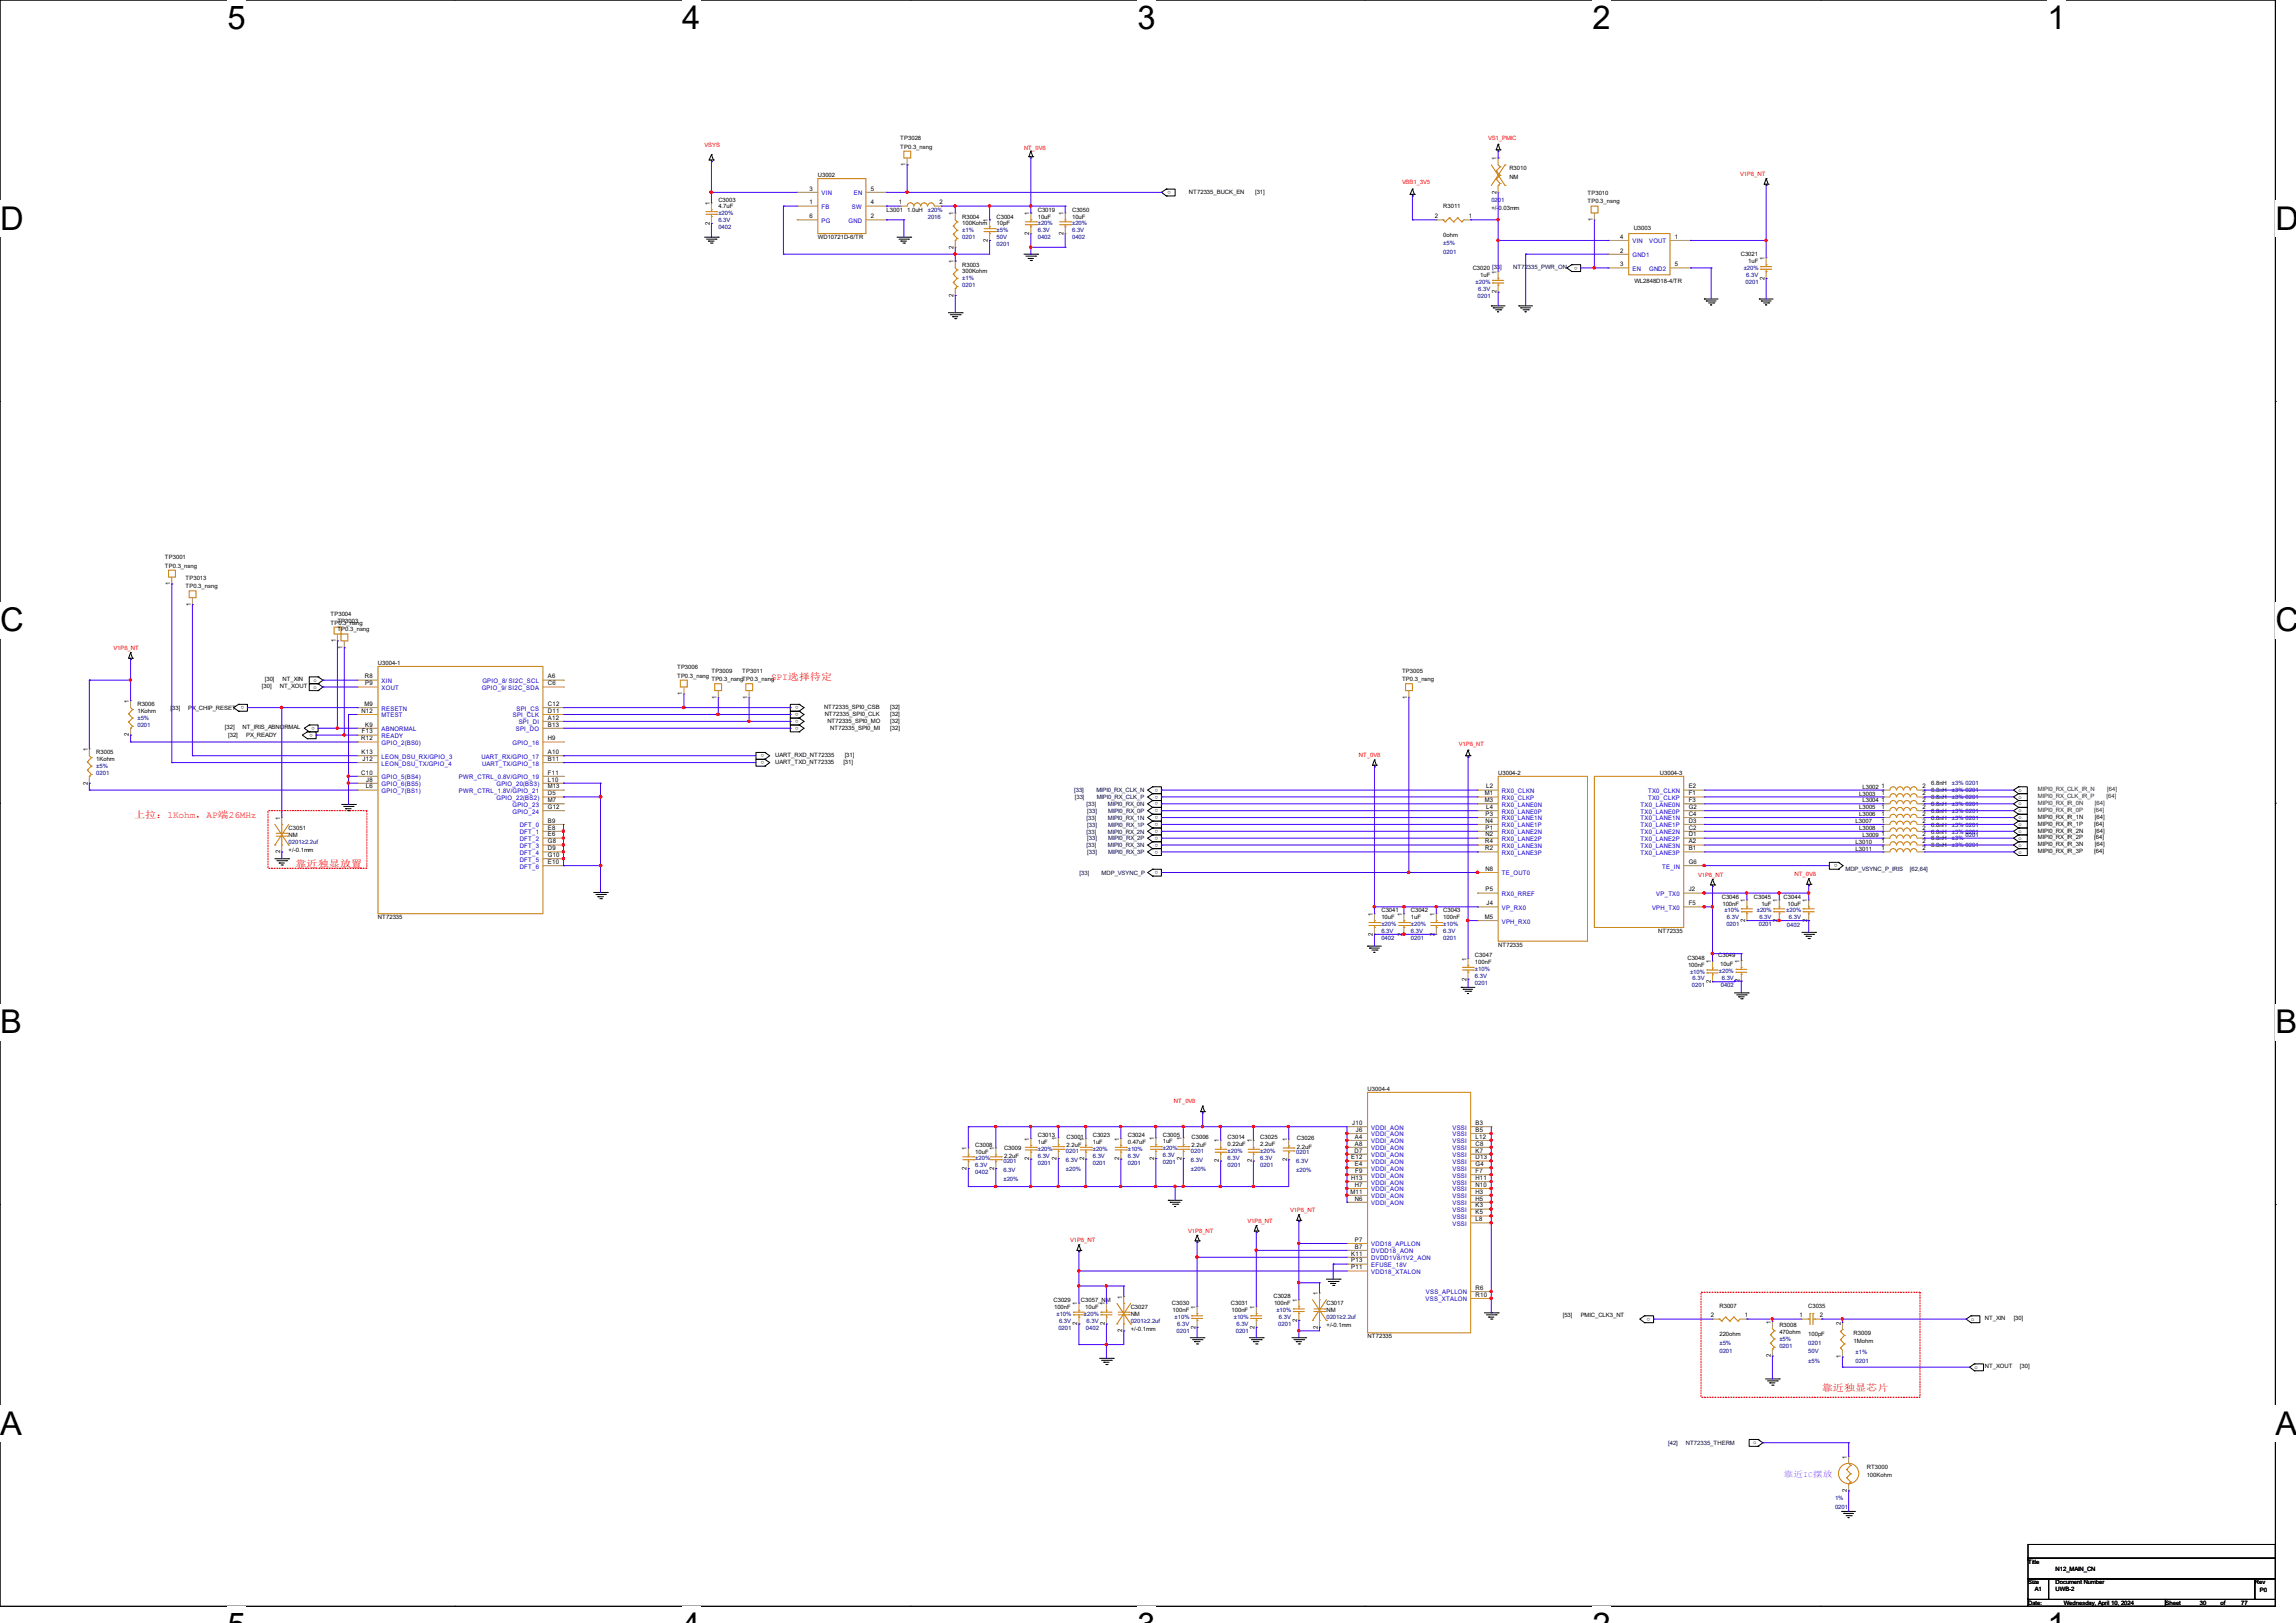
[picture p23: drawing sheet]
<svg xmlns="http://www.w3.org/2000/svg" width="297mm" height="210mm" viewBox="0 0 297 210" stroke-linecap="round" stroke-linejoin="round" font-family="sans-serif">
<defs><g id="words">
<g font-size="4.2">
<text x="29.4" y="3.8">5</text>
<text x="88.3" y="3.8">4</text>
<text x="147.2" y="3.8">3</text>
<text x="206" y="3.8">2</text>
<text x="264.9" y="3.8">1</text>
<text x="0" y="29.8">D</text>
<text x="294.3" y="29.8">D</text>
<text x="0" y="81.7">C</text>
<text x="294.3" y="81.7">C</text>
<text x="0" y="133.7">B</text>
<text x="294.3" y="133.7">B</text>
<text x="0" y="185.6">A</text>
<text x="294.3" y="185.6">A</text>
</g>
<g font-size="1.2" fill="#f00">
<text x="99.7" y="88">SPI选择待定</text>
<text x="17.4" y="105.8">上拉：1Kohm，AP端26MHz</text>
<text x="38.2" y="112.1">靠近独显放置</text>
<text x="235.7" y="180">靠近独显芯片</text>
</g>
<text font-size="1.1" fill="#f0f" x="230.7" y="191.2">靠近IC摆放</text>
<g font-size=".8" fill="#f00">
<text x="91.1" y="19">VSYS</text>
<text x="132.5" y="19.4">NT_0V8</text>
<text x="181.4" y="23.8">VBB1_3V5</text>
<text x="192.5" y="18.1">VS1_PMIC</text>
<text x="225.1" y="22.8">V1P8_NT</text>
<text x="14.7" y="84.1">V1P8_NT</text>
<text x="175.8" y="98">NT_0V8</text>
<text x="188.7" y="96.6">V1P8_NT</text>
<text x="219.7" y="113.5">V1P8_NT</text>
<text x="232.1" y="113.4">NT_0V8</text>
<text x="151.9" y="142.8">NT_0V8</text>
<text x="138.4" y="160.7">V1P8_NT</text>
<text x="153.7" y="159.5">V1P8_NT</text>
<text x="161.4" y="158.2">V1P8_NT</text>
<text x="166.9" y="156.8">V1P8_NT</text>
</g>
<g font-size=".8">
<text x="105.8" y="22.9">U3002</text>
<text x="116.5" y="18.2">TP3028</text>
<text x="116.5" y="19.2">TP0.3_nsng</text>
<text x="117.1" y="21.5" transform="rotate(-90 117.1 21.5)">1</text>
<text x="193.6" y="20.7" transform="rotate(-90 193.6 20.7)">1</text>
<text x="195.3" y="22.1">R3010</text>
<text x="195.3" y="23.1">NM</text>
<text x="91.8" y="29.1" transform="rotate(-90 91.8 29.1)">2</text>
<text x="91.8" y="26.5" transform="rotate(-90 91.8 26.5)">1</text>
<text x="92.9" y="26.1">C3003</text>
<text x="92.9" y="27">4.7uF</text>
<text x="104.7" y="26.5">1</text>
<text x="104.7" y="24.7">3</text>
<text x="104.7" y="28.2">6</text>
<text x="112.7" y="26.5">4</text>
<text x="112.7" y="24.7">5</text>
<text x="112.7" y="28.2">2</text>
<text x="114.7" y="27.4">L3001</text>
<text x="116.3" y="26.5">1</text>
<text x="117.4" y="27.4">1.0uH</text>
<text x="121.5" y="26.5">2</text>
<text x="123.4" y="27.8" transform="rotate(-90 123.4 27.8)">1</text>
<text x="124.5" y="28.3">R3004</text>
<text x="124.5" y="29.2">100Kohm</text>
<text x="127.8" y="28.7" transform="rotate(-90 127.8 28.7)">1</text>
<text x="128.9" y="28.3">C3004</text>
<text x="128.9" y="29.2">10pF</text>
<text x="133.1" y="27.8" transform="rotate(-90 133.1 27.8)">1</text>
<text x="134.2" y="27.4">C3019</text>
<text x="134.2" y="28.3">10uF</text>
<text x="137.6" y="27.8" transform="rotate(-90 137.6 27.8)">1</text>
<text x="138.7" y="27.4">C3050</text>
<text x="138.7" y="28.3">10uF</text>
<text x="151.5" y="24.7" transform="rotate(-180 151.5 24.7)">o</text>
<text x="153.8" y="25.1">NT72335_BUCK_EN</text>
<text x="162.4" y="25.1">[31]</text>
<text x="185.6" y="28.2">2</text>
<text x="186.7" y="27">R3011</text>
<text x="190" y="28.2">1</text>
<text x="192.9" y="27.2">+/-0.03mm</text>
<text x="193.6" y="25.1" transform="rotate(-90 193.6 25.1)">2</text>
<text x="205.4" y="25.3">TP3010</text>
<text x="205.4" y="26.3">TP0.3_nsng</text>
<text x="206" y="28.6" transform="rotate(-90 206 28.6)">1</text>
<text x="211.3" y="29.7">U3003</text>
<text x="105.8" y="30.9">WD10721D-6/TR</text>
<text x="123.4" y="34" transform="rotate(-90 123.4 34)">1</text>
<text x="123.4" y="32.2" transform="rotate(-90 123.4 32.2)">2</text>
<text x="124.5" y="34.5">R3003</text>
<text x="124.5" y="35.4">300Kohm</text>
<text x="127.8" y="31.3" transform="rotate(-90 127.8 31.3)">2</text>
<text x="133.1" y="30.4" transform="rotate(-90 133.1 30.4)">2</text>
<text x="137.6" y="30.4" transform="rotate(-90 137.6 30.4)">2</text>
<text x="186.7" y="30.6">0ohm</text>
<text x="190.5" y="35">C3020 [33]</text>
<text x="191.5" y="35.9">1uF</text>
<text x="193.6" y="35.4" transform="rotate(-90 193.6 35.4)">1</text>
<text x="204.1" y="34.5" transform="rotate(-180 204.1 34.5)">o</text>
<text x="209.6" y="32.7">2</text>
<text x="209.6" y="34.5">3</text>
<text x="209.6" y="30.9">4</text>
<text x="216.7" y="34.5">5</text>
<text x="216.7" y="30.9">1</text>
<text x="225.2" y="33.2">C3021</text>
<text x="226.2" y="34.1">1uF</text>
<text x="228.3" y="33.6" transform="rotate(-90 228.3 33.6)">1</text>
<text x="123.4" y="38.4" transform="rotate(-90 123.4 38.4)">2</text>
<text x="193.6" y="38" transform="rotate(-90 193.6 38)">2</text>
<text x="211.4" y="36.6">WL2848D18-4/TR</text>
<text x="228.3" y="36.2" transform="rotate(-90 228.3 36.2)">2</text>
<text x="21.3" y="72.4">TP3001</text>
<text x="21.3" y="73.4">TP0.3_nsng</text>
<text x="22" y="75.7" transform="rotate(-90 22 75.7)">1</text>
<text x="24" y="75.1">TP3013</text>
<text x="24" y="76.1">TP0.3_nsng</text>
<text x="24.7" y="78.4" transform="rotate(-90 24.7 78.4)">1</text>
<text x="42.8" y="79.8">TP3004</text>
<text x="42.8" y="80.8">TP0.3_nsng</text>
<text x="43.4" y="83.1" transform="rotate(-90 43.4 83.1)">1</text>
<text x="43.6" y="80.6">TP3003</text>
<text x="43.6" y="81.7">TP0.3_nsng</text>
<text x="44.3" y="84" transform="rotate(-90 44.3 84)">1</text>
<text x="33.9" y="89">[30]</text>
<text x="34.2" y="88.1">[30]</text>
<text x="36.2" y="89">NT_XOUT</text>
<text x="36.5" y="88.1">NT_XIN</text>
<text x="40.6" y="88.2">o</text>
<text x="40.6" y="89.1">o</text>
<text x="47.2" y="87.8">R8</text>
<text x="47.2" y="88.7">P9</text>
<text x="48.9" y="86.1">U3004-1</text>
<text x="70.9" y="87.8">A6</text>
<text x="70.9" y="88.7">C6</text>
<text x="87.6" y="86.6">TP3006</text>
<text x="87.6" y="87.7">TP0.3_nsng</text>
<text x="88.3" y="90" transform="rotate(-90 88.3 90)">1</text>
<text x="92" y="87">TP3009</text>
<text x="92" y="88.1">TP0.3_nsngTP0.3_nsng</text>
<text x="96" y="87">TP3011</text>
<text x="181.4" y="87">TP3005</text>
<text x="181.4" y="88.1">TP0.3_nsng</text>
<text x="16.7" y="95.3" transform="rotate(-90 16.7 95.3)">2</text>
<text x="16.7" y="90.9" transform="rotate(-90 16.7 90.9)">1</text>
<text x="17.8" y="91.4">R3006</text>
<text x="17.8" y="92.3">1Kohm</text>
<text x="22.1" y="91.9">[33]</text>
<text x="24.3" y="91.9">PX_CHIP_RESET</text>
<text x="29.1" y="94.3">[32]</text>
<text x="29.5" y="95.4">[32]</text>
<text x="31.4" y="94.3">NT_IRIS_ABNORMAL</text>
<text x="31.6" y="91.4" transform="rotate(-180 31.6 91.4)">o</text>
<text x="31.8" y="95.4">PX_READY</text>
<text x="40.5" y="95" transform="rotate(-180 40.5 95)">o</text>
<text x="40.7" y="94.1" transform="rotate(-180 40.7 94.1)">o</text>
<text x="46.7" y="95.8">R12</text>
<text x="46.8" y="92.2">N12</text>
<text x="46.8" y="94.9">F13</text>
<text x="47.2" y="91.4">M9</text>
<text x="47.2" y="94">K9</text>
<text x="70.9" y="95.8">H9</text>
<text x="70.9" y="92.2">D11</text>
<text x="70.9" y="91.4">C12</text>
<text x="70.9" y="93.1">A12</text>
<text x="70.9" y="94">B13</text>
<text x="92.7" y="90.4" transform="rotate(-90 92.7 90.4)">1</text>
<text x="96.7" y="90.4" transform="rotate(-90 96.7 90.4)">1</text>
<text x="103.3" y="91.4" transform="rotate(-180 103.3 91.4)">o</text>
<text x="103.3" y="92.3" transform="rotate(-180 103.3 92.3)">o</text>
<text x="103.3" y="93.2" transform="rotate(-180 103.3 93.2)">o</text>
<text x="103.3" y="94.1" transform="rotate(-180 103.3 94.1)">o</text>
<text x="106.6" y="91.7">NT72335_SPI0_CSB</text>
<text x="106.7" y="92.6">NT72335_SPI0_CLK</text>
<text x="107" y="93.5">NT72335_SPI0_MO</text>
<text x="107.4" y="94.4">NT72335_SPI0_MI</text>
<text x="115.1" y="93.5">[32]</text>
<text x="115.2" y="94.4">[32]</text>
<text x="115.2" y="91.7">[32]</text>
<text x="115.2" y="92.6">[32]</text>
<text x="182" y="90.4" transform="rotate(-90 182 90.4)">1</text>
<text x="11.3" y="101.5" transform="rotate(-90 11.3 101.5)">2</text>
<text x="11.3" y="97.2" transform="rotate(-90 11.3 97.2)">1</text>
<text x="12.4" y="97.6">R3005</text>
<text x="12.4" y="98.5">1Kohm</text>
<text x="46.7" y="100.2">C10</text>
<text x="46.8" y="97.6">K13</text>
<text x="46.9" y="98.5">J12</text>
<text x="47.4" y="101.1">J8</text>
<text x="70.9" y="101.1">L10</text>
<text x="70.9" y="100.2">F11</text>
<text x="70.9" y="97.6">A10</text>
<text x="70.9" y="98.5">B11</text>
<text x="98.9" y="97.6" transform="rotate(-180 98.9 97.6)">o</text>
<text x="98.9" y="98.5" transform="rotate(-180 98.9 98.5)">o</text>
<text x="100.3" y="98">UART_RXD_NT72335</text>
<text x="100.3" y="98.8">UART_TXD_NT72335</text>
<text x="109.1" y="98.8">[31]</text>
<text x="109.3" y="98">[31]</text>
<text x="193.8" y="100.3">U3004-2</text>
<text x="214.7" y="100.3">U3004-3</text>
<text x="249.8" y="101.6">6.8nH</text>
<text x="36.2" y="106.1" transform="rotate(-90 36.2 106.1)">1</text>
<text x="37.3" y="107.4">C3051</text>
<text x="47.3" y="102">L6</text>
<text x="70.9" y="106.5">B9</text>
<text x="70.9" y="107.4">E8</text>
<text x="70.9" y="102.9">D5</text>
<text x="70.9" y="103.8">M7</text>
<text x="70.9" y="104.7">G12</text>
<text x="70.9" y="102">M13</text>
<text x="149.8" y="102.1" transform="rotate(-180 149.8 102.1)">o</text>
<text x="149.8" y="103" transform="rotate(-180 149.8 103)">o</text>
<text x="149.8" y="103.8" transform="rotate(-180 149.8 103.8)">o</text>
<text x="149.8" y="104.7" transform="rotate(-180 149.8 104.7)">o</text>
<text x="149.8" y="105.6" transform="rotate(-180 149.8 105.6)">o</text>
<text x="149.8" y="106.5" transform="rotate(-180 149.8 106.5)">o</text>
<text x="149.8" y="107.4" transform="rotate(-180 149.8 107.4)">o</text>
<text x="192.1" y="102.9">M1</text>
<text x="192.1" y="103.8">M3</text>
<text x="192.2" y="105.6">P3</text>
<text x="192.2" y="106.5">N4</text>
<text x="192.2" y="107.4">P1</text>
<text x="192.2" y="102">L2</text>
<text x="192.2" y="104.7">L4</text>
<text x="218.5" y="102">E2</text>
<text x="218.5" y="102.9">F1</text>
<text x="218.5" y="103.8">F3</text>
<text x="218.5" y="104.7">G2</text>
<text x="218.5" y="105.6">C4</text>
<text x="218.5" y="106.5">D3</text>
<text x="218.5" y="107.4">C2</text>
<text x="240" y="106.5">L3007</text>
<text x="240.5" y="104.7">L3005</text>
<text x="240.5" y="105.6">L3006</text>
<text x="240.5" y="103">L3003</text>
<text x="240.5" y="107.4">L3008</text>
<text x="240.9" y="102.1">L3002</text>
<text x="240.9" y="103.8">L3004</text>
<text x="243.4" y="104.7">1</text>
<text x="243.4" y="105.6">1</text>
<text x="243.4" y="102">1</text>
<text x="243.4" y="102.9">1</text>
<text x="243.4" y="106.5">1</text>
<text x="243.4" y="103.8">1</text>
<text x="243.4" y="107.4">1</text>
<text x="248.7" y="104.7">2</text>
<text x="248.7" y="105.6">2</text>
<text x="248.7" y="102">2</text>
<text x="248.7" y="102.9">2</text>
<text x="248.7" y="106.5">2</text>
<text x="248.7" y="103.8">2</text>
<text x="248.7" y="107.4">2</text>
<text x="249.8" y="104.3">6.8nH</text>
<text x="249.8" y="107.9">6.8nH</text>
<text x="249.8" y="105.2">6.8nH</text>
<text x="249.8" y="102.5">6.8nH</text>
<text x="249.8" y="106.1">6.8nH</text>
<text x="249.8" y="103.4">6.8nH</text>
<text x="249.8" y="107">6.8nH</text>
<text x="261.1" y="102.4">o</text>
<text x="261.1" y="103.3">o</text>
<text x="261.1" y="104.2">o</text>
<text x="261.1" y="105.1">o</text>
<text x="261.1" y="106">o</text>
<text x="261.1" y="106.9">o</text>
<text x="261.1" y="107.8">o</text>
<text x="263.6" y="106">MIPI0_RX_IR_1N</text>
<text x="263.6" y="106.8">MIPI0_RX_IR_1P</text>
<text x="263.6" y="107.7">MIPI0_RX_IR_2N</text>
<text x="270.9" y="106.8">[64]</text>
<text x="271" y="106">[64]</text>
<text x="271" y="107.7">[64]</text>
<text x="36.2" y="110.4" transform="rotate(-90 36.2 110.4)">2</text>
<text x="37.3" y="108.3">NM</text>
<text x="37.3" y="110.2">+/-0.1mm</text>
<text x="70.9" y="108.2">E6</text>
<text x="70.9" y="109.1">G8</text>
<text x="70.9" y="110">D9</text>
<text x="70.9" y="110.9">G10</text>
<text x="70.9" y="111.8">E10</text>
<text x="149.8" y="108.3" transform="rotate(-180 149.8 108.3)">o</text>
<text x="149.8" y="109.2" transform="rotate(-180 149.8 109.2)">o</text>
<text x="149.8" y="110.1" transform="rotate(-180 149.8 110.1)">o</text>
<text x="149.8" y="112.7" transform="rotate(-180 149.8 112.7)">o</text>
<text x="192.1" y="109.1">R4</text>
<text x="192.1" y="110">R2</text>
<text x="192.2" y="108.2">N2</text>
<text x="192.2" y="112.7">N8</text>
<text x="218.5" y="111.8">G6</text>
<text x="218.5" y="108.2">D1</text>
<text x="218.5" y="109.1">A2</text>
<text x="218.5" y="110">B1</text>
<text x="237.7" y="111.8" transform="rotate(-180 237.7 111.8)">o</text>
<text x="240" y="109.2">L3010</text>
<text x="240" y="110.1">L3011</text>
<text x="240.9" y="108.3">L3009</text>
<text x="243.4" y="108.2">1</text>
<text x="243.4" y="109.1">1</text>
<text x="243.4" y="110">1</text>
<text x="248.7" y="108.2">2</text>
<text x="248.7" y="109.1">2</text>
<text x="248.7" y="110">2</text>
<text x="249.8" y="108.8">6.8nH</text>
<text x="249.8" y="109.6">6.8nH</text>
<text x="261.1" y="108.7">o</text>
<text x="261.1" y="109.6">o</text>
<text x="261.1" y="110.4">o</text>
<text x="263.6" y="108.6">MIPI0_RX_IR_2P</text>
<text x="263.6" y="109.5">MIPI0_RX_IR_3N</text>
<text x="263.6" y="110.4">MIPI0_RX_IR_3P</text>
<text x="270.9" y="108.6">[64]</text>
<text x="270.9" y="110.4">[64]</text>
<text x="271" y="109.5">[64]</text>
<text x="48.9" y="119">NT72335</text>
<text x="177.6" y="118.5" transform="rotate(-90 177.6 118.5)">1</text>
<text x="178.7" y="118.1">C3041</text>
<text x="178.7" y="119">10uF</text>
<text x="181.4" y="118.5" transform="rotate(-90 181.4 118.5)">1</text>
<text x="182.5" y="118.1">C3042</text>
<text x="182.5" y="119">1uF</text>
<text x="185.6" y="118.5" transform="rotate(-90 185.6 118.5)">1</text>
<text x="186.7" y="118.1">C3043</text>
<text x="186.7" y="119">100nF</text>
<text x="192.1" y="118.9">M5</text>
<text x="192.2" y="115.4">P5</text>
<text x="192.3" y="117.1">J4</text>
<text x="218.5" y="117.1">F5</text>
<text x="218.5" y="115.4">J2</text>
<text x="222.7" y="116.3">C3046</text>
<text x="222.8" y="117.2">100nF</text>
<text x="225.8" y="119.3" transform="rotate(-90 225.8 119.3)">2</text>
<text x="225.8" y="116.7" transform="rotate(-90 225.8 116.7)">1</text>
<text x="226.9" y="116.3">C3045</text>
<text x="227.8" y="117.2">1uF</text>
<text x="229.9" y="119.3" transform="rotate(-90 229.9 119.3)">2</text>
<text x="229.9" y="116.7" transform="rotate(-90 229.9 116.7)">1</text>
<text x="230.7" y="116.3">C3044</text>
<text x="231.2" y="117.2">10uF</text>
<text x="233.8" y="119.3" transform="rotate(-90 233.8 119.3)">2</text>
<text x="233.8" y="116.7" transform="rotate(-90 233.8 116.7)">1</text>
<text x="177.6" y="121.1" transform="rotate(-90 177.6 121.1)">2</text>
<text x="181.4" y="121.1" transform="rotate(-90 181.4 121.1)">2</text>
<text x="185.6" y="121.1" transform="rotate(-90 185.6 121.1)">2</text>
<text x="189.7" y="124.3" transform="rotate(-90 189.7 124.3)">1</text>
<text x="190.8" y="123.9">C3047</text>
<text x="190.8" y="124.8">100nF</text>
<text x="193.8" y="122.5">NT72335</text>
<text x="214.5" y="120.7">NT72335</text>
<text x="218.3" y="124.2">C3048</text>
<text x="218.4" y="125.1">100nF</text>
<text x="221.3" y="124.6" transform="rotate(-90 221.3 124.6)">1</text>
<text x="222.3" y="123.9">C3049</text>
<text x="222.5" y="125">10uF</text>
<text x="225" y="124.6" transform="rotate(-90 225 124.6)">1</text>
<text x="189.7" y="126.9" transform="rotate(-90 189.7 126.9)">2</text>
<text x="221.3" y="127.2" transform="rotate(-90 221.3 127.2)">2</text>
<text x="225" y="127.1" transform="rotate(-90 225 127.1)">2</text>
<text x="176.9" y="141.2">U3004-4</text>
<text x="125" y="148.8" transform="rotate(-90 125 148.8)">1</text>
<text x="126.2" y="148.4">C3008</text>
<text x="126.2" y="149.3">10uF</text>
<text x="128.6" y="148.8" transform="rotate(-90 128.6 148.8)">1</text>
<text x="129.9" y="148.8">C3009</text>
<text x="129.9" y="149.8">2.2uF</text>
<text x="133.1" y="147.6" transform="rotate(-90 133.1 147.6)">1</text>
<text x="134.2" y="147.1">C3013</text>
<text x="134.2" y="148">1uF</text>
<text x="136.7" y="147.5" transform="rotate(-90 136.7 147.5)">1</text>
<text x="138" y="147.4">C3001</text>
<text x="138" y="148.5">2.2uF</text>
<text x="140.2" y="147.6" transform="rotate(-90 140.2 147.6)">1</text>
<text x="141.4" y="147.1">C3023</text>
<text x="141.4" y="148">1uF</text>
<text x="144.8" y="147.6" transform="rotate(-90 144.8 147.6)">1</text>
<text x="145.9" y="147.1">C3024</text>
<text x="145.9" y="148">0.47uF</text>
<text x="149.3" y="147.5" transform="rotate(-90 149.3 147.5)">1</text>
<text x="150.4" y="147.1">C3005</text>
<text x="150.4" y="148">1uF</text>
<text x="152.9" y="147.5" transform="rotate(-90 152.9 147.5)">1</text>
<text x="154.1" y="147.4">C3006</text>
<text x="154.1" y="148.5">2.2uF</text>
<text x="157.7" y="147.8" transform="rotate(-90 157.7 147.8)">1</text>
<text x="158.8" y="147.4">C3014</text>
<text x="158.8" y="148.3">0.22uF</text>
<text x="161.9" y="147.8" transform="rotate(-90 161.9 147.8)">1</text>
<text x="163" y="147.4">C3025</text>
<text x="163" y="148.3">2.2uF</text>
<text x="166.5" y="147.7" transform="rotate(-90 166.5 147.7)">1</text>
<text x="167.8" y="147.6">C3026</text>
<text x="167.8" y="148.6">2.2uF</text>
<text x="174.9" y="145.6">J10</text>
<text x="175.2" y="149.1">D7</text>
<text x="175.3" y="147.4">A4</text>
<text x="175.3" y="148.2">A8</text>
<text x="175.4" y="146.5">J6</text>
<text x="190.9" y="145.6">B3</text>
<text x="190.9" y="146.5">B5</text>
<text x="190.9" y="148.2">C8</text>
<text x="190.9" y="149.1">K7</text>
<text x="190.9" y="147.4">L12</text>
<text x="125" y="151.4" transform="rotate(-90 125 151.4)">2</text>
<text x="128.6" y="151.4" transform="rotate(-90 128.6 151.4)">2</text>
<text x="133.1" y="150.2" transform="rotate(-90 133.1 150.2)">2</text>
<text x="136.7" y="150.1" transform="rotate(-90 136.7 150.1)">2</text>
<text x="140.2" y="150.2" transform="rotate(-90 140.2 150.2)">2</text>
<text x="144.8" y="150.2" transform="rotate(-90 144.8 150.2)">2</text>
<text x="149.3" y="150.1" transform="rotate(-90 149.3 150.1)">2</text>
<text x="152.9" y="150.1" transform="rotate(-90 152.9 150.1)">2</text>
<text x="157.7" y="150.4" transform="rotate(-90 157.7 150.4)">2</text>
<text x="161.9" y="150.4" transform="rotate(-90 161.9 150.4)">2</text>
<text x="166.5" y="150.2" transform="rotate(-90 166.5 150.2)">2</text>
<text x="174.7" y="154.5">M11</text>
<text x="174.8" y="150">E12</text>
<text x="174.8" y="152.7">H13</text>
<text x="175.3" y="150.9">E4</text>
<text x="175.3" y="153.6">H7</text>
<text x="175.3" y="155.4">N6</text>
<text x="175.3" y="151.8">F9</text>
<text x="190.9" y="150">D13</text>
<text x="190.9" y="151.8">F7</text>
<text x="190.9" y="150.9">G4</text>
<text x="190.9" y="152.7">H11</text>
<text x="190.9" y="154.5">H3</text>
<text x="190.9" y="155.4">H5</text>
<text x="190.9" y="153.6">N10</text>
<text x="175.3" y="161.6">B7</text>
<text x="175.3" y="160.7">P7</text>
<text x="190.9" y="156.2">K3</text>
<text x="190.9" y="157.1">K5</text>
<text x="190.9" y="158">L8</text>
<text x="170.5" y="167.6" transform="rotate(-90 170.5 167.6)">1</text>
<text x="174.8" y="162.5">K11</text>
<text x="174.8" y="163.4">P13</text>
<text x="174.8" y="164.2">P11</text>
<text x="190.9" y="166.9">R6</text>
<text x="190.9" y="167.8">R10</text>
<text x="136.3" y="168.5">C3029</text>
<text x="136.4" y="169.4">100nF</text>
<text x="139.4" y="171.5" transform="rotate(-90 139.4 171.5)">2</text>
<text x="139.4" y="168.9" transform="rotate(-90 139.4 168.9)">1</text>
<text x="139.8" y="168.5">C3057_NM</text>
<text x="140.4" y="169.4">10uF</text>
<text x="142.9" y="171.5" transform="rotate(-90 142.9 171.5)">2</text>
<text x="142.9" y="168.9" transform="rotate(-90 142.9 168.9)">1</text>
<text x="145.2" y="172.4" transform="rotate(-90 145.2 172.4)">2</text>
<text x="145.2" y="168" transform="rotate(-90 145.2 168)">1</text>
<text x="146.3" y="169.4">C3027</text>
<text x="146.3" y="170.3">NM</text>
<text x="146.3" y="172.2">+/-0.1mm</text>
<text x="151.6" y="168.9">C3030</text>
<text x="151.7" y="169.8">100nF</text>
<text x="154.6" y="171.9" transform="rotate(-90 154.6 171.9)">2</text>
<text x="154.6" y="169.3" transform="rotate(-90 154.6 169.3)">1</text>
<text x="159.2" y="168.9">C3031</text>
<text x="159.3" y="169.8">100nF</text>
<text x="162.3" y="171.9" transform="rotate(-90 162.3 171.9)">2</text>
<text x="162.3" y="169.3" transform="rotate(-90 162.3 169.3)">1</text>
<text x="164.7" y="168">C3028</text>
<text x="164.8" y="168.9">100nF</text>
<text x="167.8" y="171" transform="rotate(-90 167.8 171)">2</text>
<text x="167.8" y="168.5" transform="rotate(-90 167.8 168.5)">1</text>
<text x="170.5" y="171.9" transform="rotate(-90 170.5 171.9)">2</text>
<text x="171.6" y="168.9">C3017</text>
<text x="171.6" y="169.8">NM</text>
<text x="171.6" y="171.7">+/-0.1mm</text>
<text x="176.9" y="173.2">NT72335</text>
<text x="202.2" y="170.4">[53]</text>
<text x="204.5" y="170.4">PMIC_CLK3_NT</text>
<text x="213.5" y="170.5" transform="rotate(-180 213.5 170.5)">o</text>
<text x="221.3" y="170.5">2</text>
<text x="222.4" y="169.2">R3007</text>
<text x="222.4" y="172.8">220ohm</text>
<text x="225.7" y="170.5">1</text>
<text x="229.1" y="171.3" transform="rotate(-90 229.1 171.3)">1</text>
<text x="230.2" y="171.7">R3008</text>
<text x="230.2" y="172.6">470ohm</text>
<text x="232.8" y="170.5">1</text>
<text x="233.9" y="169.2">C3035</text>
<text x="233.9" y="172.8">100pF</text>
<text x="235.4" y="170.5">2</text>
<text x="238.1" y="171.4" transform="rotate(-90 238.1 171.4)">2</text>
<text x="239.8" y="172.8">R3009</text>
<text x="239.8" y="173.8">1Mohm</text>
<text x="255" y="170.9">o</text>
<text x="256.8" y="170.8">NT_XIN</text>
<text x="260.5" y="170.8">[30]</text>
<text x="229.1" y="175.6" transform="rotate(-90 229.1 175.6)">2</text>
<text x="238.1" y="175.8" transform="rotate(-90 238.1 175.8)">1</text>
<text x="255.4" y="177.1">o</text>
<text x="256.8" y="177">NT_XOUT</text>
<text x="261.3" y="177">[30]</text>
<text x="226.8" y="186.9">o</text>
<text x="238.9" y="188.7" transform="rotate(-90 238.9 188.7)">1</text>
<text x="241.5" y="190.1">RT3000</text>
<text x="241.5" y="191.1">100Kohm</text>
<text x="238.9" y="193.1" transform="rotate(-90 238.9 193.1)">2</text>
<text x="262.4" y="202.4">Title</text>
<text x="265.9" y="203.2">N12_MAIN_CN</text>
<text x="262.4" y="205">Size</text>
<text x="262.4" y="207.7">Date:</text>
<text x="263.2" y="205.9">A1</text>
<text x="265.9" y="205">Document Number</text>
<text x="265.9" y="205.9">UWB-2</text>
<text x="267" y="207.7">Wednesday, April 10, 2024</text>
<text x="280.1" y="207.7">Sheet</text>
<text x="284.6" y="207.7">30</text>
<text x="287.2" y="207.7">of</text>
<text x="289.9" y="207.7">77</text>
<text x="291.7" y="205">Rev</text>
<text x="292.3" y="206">P0</text>
</g>
<g font-size=".8" fill="#000080">
<text x="92.9" y="29.6">0402</text>
<text x="92.9" y="28.7">6.3V</text>
<text x="92.9" y="27.9">±20%</text>
<text x="120" y="27.4">±20%</text>
<text x="120" y="28.3">2016</text>
<text x="134.2" y="29.2">±20%</text>
<text x="138.7" y="29.2">±20%</text>
<text x="192.9" y="26.1">0201</text>
<text x="124.5" y="30.1">±1%</text>
<text x="124.5" y="30.9">0201</text>
<text x="128.9" y="31.8">0201</text>
<text x="128.9" y="30.9">50V</text>
<text x="128.9" y="30.1">±5%</text>
<text x="134.2" y="30.9">0402</text>
<text x="134.2" y="30.1">6.3V</text>
<text x="138.7" y="30.9">0402</text>
<text x="138.7" y="30.1">6.3V</text>
<text x="186.7" y="31.7">±5%</text>
<text x="186.7" y="32.9">0201</text>
<text x="225.6" y="35">±20%</text>
<text x="225.9" y="35.9">6.3V</text>
<text x="124.5" y="36.3">±1%</text>
<text x="124.5" y="37.2">0201</text>
<text x="190.9" y="36.7">±20%</text>
<text x="191.1" y="38.5">0201</text>
<text x="191.2" y="37.6">6.3V</text>
<text x="225.8" y="36.7">0201</text>
<text x="17.8" y="93.2">±5%</text>
<text x="17.8" y="94.1">0201</text>
<text x="12.4" y="99.4">±5%</text>
<text x="12.4" y="100.3">0201</text>
<text x="252.5" y="101.6">±3% 0201</text>
<text x="252.5" y="104.3">±3% 0201</text>
<text x="252.5" y="107.9">±3% 0201</text>
<text x="252.5" y="105.2">±3% 0201</text>
<text x="252.5" y="102.5">±3% 0201</text>
<text x="252.5" y="106.1">±3% 0201</text>
<text x="252.5" y="103.4">±3% 0201</text>
<text x="252.5" y="107">±3% 0201</text>
<text x="37.3" y="109.2">0201≥2.2uf</text>
<text x="252.5" y="108.8">±3%</text>
<text x="252.5" y="109.6">±3% 0201</text>
<text x="254.3" y="108.3">0201</text>
<text x="178.7" y="119.8">±20%</text>
<text x="182.5" y="119.8">±20%</text>
<text x="186.7" y="119.8">±10%</text>
<text x="223.1" y="118.1">±10%</text>
<text x="223.3" y="119.8">0201</text>
<text x="223.4" y="119">6.3V</text>
<text x="227.3" y="118.1">±20%</text>
<text x="227.5" y="119.8">0201</text>
<text x="227.6" y="119">6.3V</text>
<text x="231.1" y="118.1">±20%</text>
<text x="231.2" y="119.9">0402</text>
<text x="231.4" y="119">6.3V</text>
<text x="178.7" y="121.6">0402</text>
<text x="178.7" y="120.7">6.3V</text>
<text x="182.5" y="121.6">0201</text>
<text x="182.5" y="120.7">6.3V</text>
<text x="186.7" y="121.6">0201</text>
<text x="186.7" y="120.7">6.3V</text>
<text x="190.8" y="125.6">±10%</text>
<text x="218.6" y="126">±10%</text>
<text x="222.3" y="125.9">±20%</text>
<text x="190.8" y="127.4">0201</text>
<text x="190.8" y="126.5">6.3V</text>
<text x="218.9" y="127.8">0201</text>
<text x="219" y="126.9">6.3V</text>
<text x="222.6" y="127.7">0402</text>
<text x="222.7" y="126.8">6.3V</text>
<text x="134.2" y="149.8">6.3V</text>
<text x="134.2" y="148.9">±20%</text>
<text x="137.9" y="149.2">0201</text>
<text x="141.4" y="149.8">6.3V</text>
<text x="141.4" y="148.9">±20%</text>
<text x="145.9" y="149.8">6.3V</text>
<text x="145.9" y="148.9">±10%</text>
<text x="150.4" y="149.7">6.3V</text>
<text x="150.4" y="148.8">±20%</text>
<text x="154.1" y="149.2">0201</text>
<text x="158.8" y="149.2">±20%</text>
<text x="163" y="149.2">±20%</text>
<text x="167.7" y="149.4">0201</text>
<text x="126.2" y="151.9">0402</text>
<text x="126.2" y="151">6.3V</text>
<text x="126.2" y="150.2">±20%</text>
<text x="129.8" y="150.5">0201</text>
<text x="129.8" y="151.7">6.3V</text>
<text x="129.8" y="152.8">±20%</text>
<text x="134.2" y="150.7">0201</text>
<text x="137.9" y="150.3">6.3V</text>
<text x="137.9" y="151.5">±20%</text>
<text x="141.4" y="150.7">0201</text>
<text x="145.9" y="150.7">0201</text>
<text x="150.4" y="150.6">0201</text>
<text x="154.1" y="150.3">6.3V</text>
<text x="154.1" y="151.5">±20%</text>
<text x="158.8" y="151">0201</text>
<text x="158.8" y="150.1">6.3V</text>
<text x="163" y="151">0201</text>
<text x="163" y="150.1">6.3V</text>
<text x="167.7" y="150.5">6.3V</text>
<text x="167.7" y="151.7">±20%</text>
<text x="136.7" y="170.3">±10%</text>
<text x="136.9" y="172">0201</text>
<text x="137" y="171.2">6.3V</text>
<text x="140.2" y="170.3">±20%</text>
<text x="140.5" y="172">0402</text>
<text x="140.6" y="171.2">6.3V</text>
<text x="146.3" y="171.2">0201≥2.2uf</text>
<text x="151.9" y="170.7">±10%</text>
<text x="152.2" y="172.5">0201</text>
<text x="152.3" y="171.6">6.3V</text>
<text x="159.6" y="170.7">±10%</text>
<text x="159.9" y="172.5">0201</text>
<text x="159.9" y="171.6">6.3V</text>
<text x="165.1" y="169.8">±10%</text>
<text x="165.4" y="171.6">0201</text>
<text x="165.4" y="170.7">6.3V</text>
<text x="171.6" y="170.7">0201≥2.2uf</text>
<text x="222.4" y="174">±5%</text>
<text x="230.2" y="173.5">±5%</text>
<text x="233.9" y="174">0201</text>
<text x="222.4" y="175.1">0201</text>
<text x="230.2" y="174.4">0201</text>
<text x="233.9" y="175.1">50V</text>
<text x="233.9" y="176.3">±5%</text>
<text x="240" y="175.2">±1%</text>
<text x="240" y="176.4">0201</text>
<text x="237.4" y="194.1">1%</text>
<text x="237.4" y="195.2">0201</text>
</g>
<g font-size=".8" fill="#00c">
<text x="106.3" y="27">FB</text>
<text x="106.3" y="25.3">VIN</text>
<text x="106.3" y="28.8">PG</text>
<text x="109.8" y="28.8">GND</text>
<text x="110.2" y="27">SW</text>
<text x="110.5" y="25.3">EN</text>
<text x="211.2" y="33.3">GND1</text>
<text x="211.2" y="35.1">EN</text>
<text x="211.2" y="31.5">VIN</text>
<text x="213.3" y="35.1">GND2</text>
<text x="213.3" y="31.5">VOUT</text>
<text x="49.4" y="88.4">XIN</text>
<text x="49.4" y="89.3">XOUT</text>
<text x="62.3" y="89.3">GPIO_9/ SI2C_SDA</text>
<text x="62.4" y="88.4">GPIO_8/ SI2C_SCL</text>
<text x="49.4" y="94.6">ABNORMAL</text>
<text x="49.4" y="92.8">MTEST</text>
<text x="49.4" y="95.5">READY</text>
<text x="49.4" y="91.9">RESETN</text>
<text x="66.3" y="92.8">SPI_CLK</text>
<text x="66.7" y="94.6">SPI_DO</text>
<text x="66.8" y="91.9">SPI_CS</text>
<text x="67.1" y="93.7">SPI_DI</text>
<text x="49.4" y="96.4">GPIO_2(BS0)</text>
<text x="49.4" y="100.8">GPIO_5(BS4)</text>
<text x="49.4" y="101.7">GPIO_6(BS5)</text>
<text x="49.4" y="98.2">LEON_DSU_RX/GPIO_3</text>
<text x="49.4" y="99.1">LEON_DSU_TX/GPIO_4</text>
<text x="59.4" y="100.8">PWR_CTRL_0.8V/GPIO_19</text>
<text x="62.3" y="98.2">UART_RX/GPIO_17</text>
<text x="62.4" y="99.1">UART_TX/GPIO_18</text>
<text x="64.2" y="101.7">GPIO_20(BS3)</text>
<text x="66.3" y="96.4">GPIO_16</text>
<text x="49.4" y="102.6">GPIO_7(BS1)</text>
<text x="59.4" y="102.6">PWR_CTRL_1.8V/GPIO_21</text>
<text x="64.2" y="103.5">GPIO_22(BS2)</text>
<text x="66.3" y="104.4">GPIO_23</text>
<text x="66.3" y="105.3">GPIO_24</text>
<text x="67.2" y="107.1">DFT_0</text>
<text x="67.2" y="107.9">DFT_1</text>
<text x="194.3" y="102.6">RX0_CLKN</text>
<text x="194.3" y="103.5">RX0_CLKP</text>
<text x="194.3" y="104.4">RX0_LANE0N</text>
<text x="194.3" y="105.3">RX0_LANE0P</text>
<text x="194.3" y="106.2">RX0_LANE1N</text>
<text x="194.3" y="107.1">RX0_LANE1P</text>
<text x="194.3" y="107.9">RX0_LANE2N</text>
<text x="212.2" y="104.4">TX0_LANE0N</text>
<text x="212.2" y="105.3">TX0_LANE0P</text>
<text x="212.2" y="106.2">TX0_LANE1N</text>
<text x="212.2" y="107.1">TX0_LANE1P</text>
<text x="212.2" y="107.9">TX0_LANE2N</text>
<text x="213.2" y="102.6">TX0_CLKN</text>
<text x="213.2" y="103.5">TX0_CLKP</text>
<text x="67.2" y="108.8">DFT_2</text>
<text x="67.2" y="109.7">DFT_3</text>
<text x="67.2" y="110.6">DFT_4</text>
<text x="67.2" y="111.5">DFT_5</text>
<text x="67.2" y="112.4">DFT_6</text>
<text x="194.3" y="108.8">RX0_LANE2P</text>
<text x="194.3" y="109.7">RX0_LANE3N</text>
<text x="194.3" y="110.6">RX0_LANE3P</text>
<text x="194.3" y="113.3">TE_OUT0</text>
<text x="212.2" y="108.8">TX0_LANE2P</text>
<text x="212.2" y="109.7">TX0_LANE3N</text>
<text x="212.2" y="110.6">TX0_LANE3P</text>
<text x="215" y="112.4">TE_IN</text>
<text x="194.3" y="115.9">RX0_RREF</text>
<text x="194.3" y="119.5">VPH_RX0</text>
<text x="194.3" y="117.7">VP_RX0</text>
<text x="213.7" y="117.7">VPH_TX0</text>
<text x="214.3" y="115.9">VP_TX0</text>
<text x="177.4" y="147.9">VDDI_AON</text>
<text x="177.4" y="148.8">VDDI_AON</text>
<text x="177.4" y="149.7">VDDI_AON</text>
<text x="177.4" y="146.2">VDDI_AON</text>
<text x="177.4" y="147.1">VDDI_AON</text>
<text x="187.9" y="146.2">VSSI</text>
<text x="187.9" y="147.1">VSSI</text>
<text x="187.9" y="148.8">VSSI</text>
<text x="187.9" y="149.7">VSSI</text>
<text x="187.9" y="147.9">VSSI</text>
<text x="177.4" y="150.6">VDDI_AON</text>
<text x="177.4" y="151.5">VDDI_AON</text>
<text x="177.4" y="152.4">VDDI_AON</text>
<text x="177.4" y="153.3">VDDI_AON</text>
<text x="177.4" y="154.2">VDDI_AON</text>
<text x="177.4" y="155.1">VDDI_AON</text>
<text x="177.4" y="156">VDDI_AON</text>
<text x="187.9" y="150.6">VSSI</text>
<text x="187.9" y="152.4">VSSI</text>
<text x="187.9" y="151.5">VSSI</text>
<text x="187.9" y="153.3">VSSI</text>
<text x="187.9" y="155.1">VSSI</text>
<text x="187.9" y="156">VSSI</text>
<text x="187.9" y="154.2">VSSI</text>
<text x="177.4" y="161.3">VDD18_APLLON</text>
<text x="187.9" y="156.8">VSSI</text>
<text x="187.9" y="157.7">VSSI</text>
<text x="187.9" y="158.6">VSSI</text>
<text x="177.4" y="162.2">DVDD18_AON</text>
<text x="177.4" y="163.1">DVDD1V8/1V2_AON</text>
<text x="177.4" y="164">EFUSE_18V</text>
<text x="177.4" y="164.8">VDD18_XTALON</text>
<text x="184.5" y="167.5">VSS_APLLON</text>
<text x="184.4" y="168.4">VSS_XTALON</text>
</g>
<g font-size=".8" fill="#000040">
<text x="195.8" y="34.8">NT72335_PWR_ON</text>
<text x="138.9" y="102.5">[33]</text>
<text x="139" y="103.4">[33]</text>
<text x="140.6" y="104.3">[33]</text>
<text x="140.6" y="106.1">[33]</text>
<text x="140.6" y="107.9">[33]</text>
<text x="140.6" y="105.2">[33]</text>
<text x="140.6" y="107">[33]</text>
<text x="141.8" y="102.5">MIPI0_RX_CLK_N</text>
<text x="141.9" y="103.4">MIPI0_RX_CLK_P</text>
<text x="143.3" y="104.3">MIPI0_RX_0N</text>
<text x="143.3" y="106.1">MIPI0_RX_1N</text>
<text x="143.3" y="107.9">MIPI0_RX_2N</text>
<text x="143.3" y="105.2">MIPI0_RX_0P</text>
<text x="143.3" y="107">MIPI0_RX_1P</text>
<text x="139.7" y="113.2">[33]</text>
<text x="140.6" y="109.6">[33]</text>
<text x="140.6" y="108.8">[33]</text>
<text x="140.6" y="110.5">[33]</text>
<text x="142.5" y="113.2">MDP_VSYNC_P</text>
<text x="143.3" y="109.6">MIPI0_RX_3N</text>
<text x="143.3" y="108.8">MIPI0_RX_2P</text>
<text x="143.3" y="110.5">MIPI0_RX_3P</text>
<text x="238.7" y="112.7">MDP_VSYNC_P_IRIS</text>
<text x="247.1" y="112.7">[62,64]</text>
<text x="215.8" y="187">[42]</text>
<text x="218.1" y="187">NT72335_THERM</text>
</g>
<g font-size=".8" fill="#400040">
<text x="263.6" y="102.4">MIPI0_RX_CLK_IR_N</text>
<text x="263.6" y="103.3">MIPI0_RX_CLK_IR_P</text>
<text x="263.6" y="104.2">MIPI0_RX_IR_0N</text>
<text x="263.6" y="105.1">MIPI0_RX_IR_0P</text>
<text x="270.9" y="105.1">[64]</text>
<text x="271" y="104.2">[64]</text>
<text x="272.5" y="103.3">[64]</text>
<text x="272.6" y="102.4">[64]</text>
</g>
</g></defs>
<path d="M0 0h294.3v207.9h-294.3z" fill="none" stroke="#000" stroke-width=".13"/>
<g fill="#fff">
<path d="M29.4 0h2.4v4.7h-2.4z"/>
<path d="M29.4 207.9h2.4v2.1h-2.4z"/>
</g>
<path d="M58.8 0h.1M58.8 207.9h.1" fill="none" stroke="#000" stroke-width=".13"/>
<g fill="#fff">
<path d="M88.3 0h2.3v4.7h-2.3z"/>
<path d="M88.3 207.9h2.3v2.1h-2.3z"/>
</g>
<path d="M117.7 0h.1M117.7 207.9h.1" fill="none" stroke="#000" stroke-width=".13"/>
<g fill="#fff">
<path d="M147.2 0h2.3v4.7h-2.3z"/>
<path d="M147.2 207.9h2.3v2.1h-2.3z"/>
</g>
<path d="M176.6 0h.1M176.6 207.9h.1" fill="none" stroke="#000" stroke-width=".13"/>
<g fill="#fff">
<path d="M206 0h2.4v4.7h-2.4z"/>
<path d="M206 207.9h2.4v2.1h-2.4z"/>
</g>
<path d="M235.5 0h.1M235.5 207.9h.1" fill="none" stroke="#000" stroke-width=".13"/>
<g fill="#fff">
<path d="M264.9 0h2.4v4.7h-2.4z"/>
<path d="M264.9 207.9h2.4v2.1h-2.4z"/>
<path d="M0 26h3v4.7h-3z"/>
<path d="M294.3 26h2.7v4.7h-2.7z"/>
<path d="M0 77.9h3v4.7h-3z"/>
<path d="M294.3 77.9h2.7v4.7h-2.7z"/>
</g>
<path d="M0 51.9h.1M294.3 51.9h.1" fill="none" stroke="#000" stroke-width=".13"/>
<g fill="#fff">
<path d="M0 129.9h2.8v4.7h-2.8z"/>
<path d="M294.3 129.9h2.7v4.7h-2.7z"/>
</g>
<path d="M0 103.9h.1M294.3 103.9h.1" fill="none" stroke="#000" stroke-width=".13"/>
<g fill="#fff">
<path d="M0 181.8h2.8v4.8h-2.8z"/>
<path d="M294.3 181.8h2.7v4.8h-2.7z"/>
</g>
<g fill="none" stroke="#000" stroke-width=".13">
<path d="M133.3 19.6h.1M133.3 19.6l-.2 .7M133.3 19.6l.3 .7M193.5 19.4h.1M193.5 19.4h.6M193.8 19.6h.1M193.8 18.7h.1M193.8 19.4v.2M193.8 18.7l-.3 .7M193.8 18.7l.3 .7M194.1 19.4h.1M91.1 30.7h1.8"/>
<path d="M91.4 30.9h1.2M91.7 31.2h.1M91.7 31.2h.7M91.7 20.7h.1M91.7 20.7h.6M91.9 31.5h.2M92 20.9h.1M92 20h.1M92 20.7v.2M92 20l.3 .7M92 20l-.3 .7M92.1 31.5h.1"/>
<path d="M92.3 20.7h.1M92.6 30.9h.1M92.9 30.7h.1M116 30.7h1.8M116.3 30.9h1.2M116.5 31.2h.1M116.5 31.2h.8M116.8 31.5h.2M117 31.5h.1M117.5 30.9h.1M117.8 30.7h.1M132.5 32.9h1.7"/>
<path d="M132.7 33.1h1.3M133 33.4h.1M133 33.4h.7M133.1 20.3h.1M133.1 20.3h.5M133.3 33.7h.1M133.3 20.4h.1M133.3 20.3v.1M133.4 33.7h.1M133.6 20.3h.1M134 33.1h.1M134.2 32.9h.1"/>
<path d="M150.9 25.4h.1M150.9 24.5h.1M150.9 24.5h1.1v.9h-1.1M150.9 24.5l-.7 .4 .7 .5M182.4 25.1h.1M182.4 25.1h.6M182.7 25.4h.1M182.7 24.5h.1M182.7 25.1v.3M182.7 24.5l-.3 .6M182.7 24.5l.3 .6M183 25.1h.1"/>
<path d="M192.9 39.6h.1M192.9 39.6h1.8M193.2 39.8h.1M193.2 39.8h1.2M196.5 39.6h.1M196.5 39.6h1.7M196.7 39.8h.1M196.7 39.8h1.3M203.3 35.1h.1M203.3 34.2h.1M203.3 34.2h1.2v.9h-1.2M203.3 34.2l-.6 .5 .6 .4"/>
<path d="M220.5 38.7h.1M220.5 38.7h1.7M220.7 38.9h.1M220.7 38.9h1.3M221 39.2h.7M221.3 39.5h.1M221.7 39.2h.1M227.6 38.7h.1M227.6 38.7h1.8M227.8 38.9h.1M227.8 38.9h1.3M228.1 39.2h.7"/>
<path d="M228.2 23.8h.1M228.2 23.8h.5M228.4 39.5h.1M228.4 39.5h.2M228.5 24h.1M228.5 23.1h.1M228.5 23.8v.2M228.5 23.1l.2 .7M228.5 23.1l-.3 .7M228.7 23.8h.1M228.8 39.2h.1M122.7 40.5h1.8"/>
<path d="M122.9 40.7h1.3M123.2 41h.1M123.2 41h.7M123.5 41.2h.2M123.7 41.2h.1M124.2 40.7h.1M124.5 40.5h.1M193.5 40.1h.6M193.7 40.3h.1M193.7 40.3h.2M194.1 40.1h.1M197 40.1h.7"/>
<path d="M197.3 40.3h.1M197.7 40.1h.1M16.6 85.2h.1M16.6 85.2h.5M16.9 85.3h.1M16.9 84.5h.1M16.9 85.2v.1M16.9 84.5l.2 .7M16.9 84.5l-.3 .7M17.1 85.2h.1M30.9 92h.1M30.9 91.1h.1"/>
<path d="M30.9 91.1h1.1v.9h-1.1M30.9 91.1l-.7 .5 .7 .4M39.8 95.6h.1M39.8 94.7h.1M39.8 94.7h1.1v.9h-1.1M39.8 94.7l-.7 .4 .7 .5M40 94.7h.1M40 93.8h.1M40 93.8h1.1v.9h-1.1M40 93.8l-.6 .4 .6 .5M41.1 87.6h.1M41.1 88.5h.1"/>
<path d="M41.1 87.6h-1.1v.9h1.1M41.1 89.4h.1M41.1 88.5h-1.1v.9h1.1M41.1 87.6l.7 .4-.7 .5M41.1 88.5l.7 .4-.7 .5M98.9 98.3h.1M98.9 97.4h.1M98.9 97.4h-1.1v.9h1.1M98.9 99.1h.1M98.9 98.3h-1.1v.8h1.1M98.9 97.4l.7 .4-.7 .5M98.9 98.3l.7 .4-.7 .4"/>
<path d="M103.4 92h.1M103.4 91.1h.1M103.4 91.1h-1.2v.9h1.2M103.4 92.9h.1M103.4 92h-1.2v.9h1.2M103.4 93.8h.1M103.4 92.9h-1.2v.9h1.2M103.4 94.7h.1M103.4 93.8h-1.2v.9h1.2M103.4 91.1l.6 .5-.6 .4M103.4 92l.6 .5-.6 .4M103.4 92.9l.6 .4-.6 .5"/>
<path d="M103.4 93.8l.6 .4-.6 .5M177.5 99h.1M177.5 99h.6M177.8 99.2h.1M177.8 98.3h.1M177.8 99v.2M177.8 98.3l-.3 .7M177.8 98.3l.3 .7M178.1 99h.1M189.6 97.8h.1M189.6 97.8h.6M189.9 98h.1"/>
<path d="M189.9 97.1h.1M189.9 97.8v.2M189.9 97.1l-.3 .7M189.9 97.1l.3 .7M190.2 97.8h.1M35.6 111.1h1.7M35.8 111.4h1.3M36.1 111.7h.1M36.1 111.7h.7M36.4 111.9h.1M36.5 111.9h.1M37.1 111.4h.1"/>
<path d="M37.3 111.1h.1M44.2 104.1h1.8M44.4 104.4h1.3M44.7 104.6h.1M44.7 104.6h.7M45 104.9h.2M45.2 104.9h.1M45.7 104.4h.1M46 104.1h.1M76.8 115.5h1.8M77.1 115.7h1.2M77.3 116h.1"/>
<path d="M77.3 116h.8M77.6 116.3h.2M77.8 116.3h.1M78.3 115.7h.1M78.6 115.5h.1M149.1 102.7h.1M149.1 101.8h.1M149.1 101.8h1.1v.9h-1.1M149.1 103.6h.1M149.1 102.7h1.1v.9h-1.1M149.1 104.5h.1M149.1 103.6h1.1v.9h-1.1"/>
<path d="M149.1 105.4h.1M149.1 104.5h1.1v.9h-1.1M149.1 106.3h.1M149.1 105.4h1.1v.9h-1.1M149.1 107.1h.1M149.1 106.3h1.1v.8h-1.1M149.1 108h.1M149.1 107.1h1.1v.9h-1.1M149.1 108.9h.1M149.1 108h1.1v.9h-1.1M149.1 109.8h.1M149.1 108.9h1.1v.9h-1.1"/>
<path d="M149.1 110.7h.1M149.1 109.8h1.1v.9h-1.1M149.1 113.4h.1M149.1 112.5h.1M149.1 112.5h1.1v.9h-1.1M149.1 101.8l-.6 .4 .6 .5M149.1 102.7l-.6 .4 .6 .5M149.1 103.6l-.6 .4 .6 .5M149.1 104.5l-.6 .4 .6 .5M149.1 105.4l-.6 .4 .6 .5M149.1 106.3l-.6 .4 .6 .4M149.1 107.1l-.6 .5 .6 .4"/>
<path d="M149.1 108l-.6 .5 .6 .4M149.1 108.9l-.6 .4 .6 .5M149.1 109.8l-.6 .4 .6 .5M149.1 112.5l-.6 .4 .6 .5M221.3 114.5h.1M221.3 114.5h.5M221.5 114.7h.1M221.5 113.8h.1M221.5 114.5v.2M221.5 113.8l.3 .7M221.5 113.8l-.2 .7M221.8 114.5h.1"/>
<path d="M233.7 114.4h.1M233.7 114.4h.6M234 114.6h.1M234 113.7h.1M234 114.4v.2M234 113.7l.3 .7M234 113.7l-.3 .7M234.3 114.4h.1M237.8 112.5h.1M237.8 111.6h.1M237.8 111.6h-1.2v.9h1.2M237.8 111.6l.6 .4-.6 .5"/>
<path d="M261.1 101.8h.1M261.1 102.7h.1M261.1 101.8h1.2v.9h-1.2M261.1 103.6h.1M261.1 102.7h1.2v.9h-1.2M261.1 104.5h.1M261.1 103.6h1.2v.9h-1.2M261.1 105.4h.1M261.1 104.5h1.2v.9h-1.2M261.1 106.3h.1M261.1 105.4h1.2v.9h-1.2M261.1 107.1h.1"/>
<path d="M261.1 106.3h1.2v.8h-1.2M261.1 108h.1M261.1 107.1h1.2v.9h-1.2M261.1 108.9h.1M261.1 108h1.2v.9h-1.2M261.1 109.8h.1M261.1 108.9h1.2v.9h-1.2M261.1 110.7h.1M261.1 109.8h1.2v.9h-1.2M261.1 101.8l-.6 .4 .6 .5M261.1 102.7l-.6 .4 .6 .5M261.1 103.6l-.6 .4 .6 .5"/>
<path d="M261.1 104.5l-.6 .4 .6 .5M261.1 105.4l-.6 .4 .6 .5M261.1 106.3l-.6 .4 .6 .4M261.1 107.1l-.6 .5 .6 .4M261.1 108l-.6 .5 .6 .4M261.1 108.9l-.6 .4 .6 .5M261.1 109.8l-.6 .4 .6 .5M176.9 122.4h.1M176.9 122.4h1.8M177.2 122.7h.1M177.2 122.7h1.2M177.5 122.9h.6"/>
<path d="M177.7 123.2h.1M177.7 123.2h.2M178.1 122.9h.1M189 127.8h.1M189 127.8h1.8M189.3 128h.1M189.3 128h1.2M189.5 128.3h.7M189.8 128.6h.1M189.8 128.6h.2M190.2 128.3h.1M224.4 128.5h1.7"/>
<path d="M224.7 128.7h1.2M224.9 129h.1M224.9 129h.7M225.2 129.2h.2M225.4 129.2h.1M225.9 128.7h.1M226.1 128.5h.1M233.1 120.6h1.8M233.4 120.9h1.2M233.6 121.2h.1M233.6 121.2h.8M233.9 121.5h.2"/>
<path d="M234.1 121.5h.1M234.6 120.9h.1M234.9 120.6h.1M0 155.9h.1M151.1 155.3h.1M151.1 155.3h1.8M151.4 155.6h.1M151.4 155.6h1.3M151.7 155.8h.7M151.9 156.1h.1M151.9 156.1h.2M152.4 155.8h.1"/>
<path d="M154.9 159.9h.1M154.9 159.9l-.3 .7M154.9 159.9l.3 .7M155.3 143.8h.1M155.3 143.8h.5M155.6 144h.1M155.6 143.1h.1M155.6 143.8v.2M155.6 143.1l-.3 .7M155.6 143.1l.2 .7M155.8 143.8h.1M162.3 159.3h.1"/>
<path d="M162.3 159.3h.5M162.5 159.5h.1M162.5 158.6h.1M162.5 159.3v.2M162.5 158.6l-.2 .7M162.5 158.6l.3 .7M162.8 159.3h.1M167.8 157.9h.1M167.8 157.9h.5M168 158.1h.1M168 157.2h.1M168 157.9v.2"/>
<path d="M168 157.2l-.2 .7M168 157.2l.3 .7M168.3 157.9h.1M294.3 155.9h.1M139.3 161.8h.1M139.3 161.8h.5M139.6 162h.1M139.6 161.1h.1M139.6 161.8v.2M139.6 161.1l-.3 .7M139.6 161.1l.2 .7M139.8 161.8h.1"/>
<path d="M142.2 175.8h1.8M142.5 176h1.3M142.8 176.3h.1M142.8 176.3h.7M143 176.6h.2M143.2 176.6h.1M143.8 176h.1M144 175.8h.1M154 173.1h1.7M154.3 173.4h1.2M154.5 173.6h.1M154.5 173.6h.7"/>
<path d="M154.6 160.6h.1M154.6 160.6h.6M154.8 173.9h.1M154.9 160.7h.1M154.9 160.6v.1M154.9 173.9h.1M155.2 160.6h.1M155.5 173.4h.1M155.7 173.1h.1M161.6 173.1h1.8M161.9 173.4h1.3M162.1 173.6h.1"/>
<path d="M162.1 173.6h.8M162.4 173.9h.2M162.6 173.9h.1M163.2 173.4h.1M163.4 173.1h.1M167.1 173.1h1.8M167.4 173.4h1.3M167.7 173.6h.1M167.7 173.6h.7M167.9 173.9h.2M168.1 173.9h.1M168.7 173.4h.1"/>
<path d="M168.9 173.1h.1M171.6 165.5h1.8M171.8 165.8h1.3M172.1 166.1h.1M172.1 166.1h.7M172.4 166.3h.2M172.6 166.3h.1M173.1 165.8h.1M173.4 165.5h.1M192 169.9h1.8M192.3 170.1h1.2M192.6 170.4h.1"/>
<path d="M192.6 170.4h.7M192.8 170.7h.2M193 170.7h.1M193.5 170.1h.1M193.8 169.9h.1M212.7 171.2h.1M212.7 170.3h.1M212.7 170.3h1.2v.9h-1.2M212.7 170.3l-.6 .4 .6 .5M228.4 178.4h1.8M228.6 178.7h1.3M228.9 178.9h.1"/>
<path d="M228.9 178.9h.7M229.2 179.2h.2M229.4 179.2h.1M229.9 178.7h.1M230.2 178.4h.1M255 170.3h.1M255 171.2h.1M255 170.3h1.1v.9h-1.1M255 170.3l-.7 .4 .7 .5M255.4 176.5h.1M255.4 177.4h.1M255.4 176.5h1.2v.9h-1.2"/>
<path d="M255.4 176.5l-.6 .4 .6 .5M227.4 186.3h.1M227.4 187.2h.1M227.4 186.3h-1.1v.9h1.1M227.4 186.3l.6 .4-.6 .5M238.3 195.6h.1M238.3 195.6h1.7M238.5 195.8h.1M238.5 195.8h1.3M238.8 196.1h.7M239.1 196.4h.1M239.5 196.1h.1"/>
<path d="M262.3 199.9h32v1.7h-32zM262.3 201.6h32v2.7h-32zM262.3 204.3h2.7v2.7h-2.7zM262.3 207h17.8v.9h-17.8zM265 204.3h26.7v2.7h-26.7zM280.1 207h14.2v.9h-14.2zM291.7 204.3h2.6v2.7h-2.6z"/>
</g>
<path d="M34.7 104.9h12.8v7.5h-12.8zM220 167.2h28.4v13.6h-28.4z" fill="none" stroke="#f00" stroke-width=".13"/>
<g fill="none" stroke="#cc8006" stroke-width=".13">
<path d="M116.9 19.6h.9v.8h-.9zM91.3 27.4h1.4M91.3 27.7h1.4M92 27.1h.1M92 28h.1M92 27.1v.3M92 27.7v.3M92.7 27.4h.1M92.7 27.7h.1M105.8 23.1h6.2v7.1h-6.2zM117.3 26.7a.42 .42 0 0 1 .5-.5 .42 .42 0 0 1 .4 .5M118.2 26.7a.42 .42 0 0 1 .5-.5 .42 .42 0 0 1 .4 .5"/>
<path d="M119.1 26.7a.42 .42 0 0 1 .4-.5 .42 .42 0 0 1 .5 .5M120 26.7a.42 .42 0 0 1 .4-.5 .42 .42 0 0 1 .5 .5M123.3 35.5h.1M123.3 36.5h.1M123.3 29.3h.1M123.3 30.3h.1M123.3 35.5l.5 .5M123.3 36.5l.5 .6M123.3 29.3l.5 .5M123.3 30.3l.5 .6M123.6 37.3h.1M123.6 31.1h.1"/>
<path d="M123.6 34.7l.2 .2M123.6 28.4l.2 .3M123.8 34.9h.1M123.8 36h.1M123.8 37.1h.1M123.8 28.7h.1M123.8 29.8h.1M123.8 30.9h.1M123.8 34.9l-.5 .6M123.8 36l-.5 .5M123.8 37.1l-.2 .2M123.8 28.7l-.5 .6"/>
<path d="M123.8 29.8l-.5 .5M123.8 30.9l-.2 .2M127.3 29.6h1.4M127.3 30h1.4M128 29.3h.1M128 30.2h.1M128 29.3v.3M128 30v.2M128.7 29.6h.1M128.7 30h.1M132.6 28.7h1.5M132.6 29.1h1.5"/>
<path d="M133.3 28.4h.1M133.3 29.3h.1M133.3 28.4v.3M133.3 29.1v.2M134.1 28.7h.1M134.1 29.1h.1M137.1 28.7h1.4M137.1 29.1h1.4M137.8 28.4h.1M137.8 29.3h.1M137.8 28.4v.3M137.8 29.1v.2"/>
<path d="M138.5 28.7h.1M138.5 29.1h.1M186.7 28.4h.1M186.7 28.4l.2 .3M186.9 28.7h.1M187.5 28.2h.1M187.5 28.2l.5 .5M187.5 28.2l-.6 .5M188 28.7h.1M188.6 28.2h.1M188.6 28.2l-.6 .5M188.6 28.2l.5 .5"/>
<path d="M189.1 28.7h.1M189.4 28.4l-.3 .3M192.9 21.3l1.8 2.7M193.1 36.3h.1M193.1 36.6h.1M193.1 36.3h1.4M193.1 36.6h1.4M193.5 22.1h.1M193.5 23.2h.1M193.5 22.1l.6 .6M193.5 23.2l.6 .5M193.8 24h.1"/>
<path d="M193.8 36h.1M193.8 36.9h.1M193.8 21.3l.3 .3M193.8 36v.3M193.8 36.6v.3M194.1 21.6h.1M194.1 22.7h.1M194.1 23.7h.1M194.1 21.6l-.6 .5M194.1 22.7l-.6 .5M194.1 23.7l-.3 .3M194.7 21.3h.1"/>
<path d="M194.7 24h.1M194.7 21.3l-1.8 2.7M205.8 26.7h.9v.9h-.9zM210.7 30.2h5.3v5.4h-5.3zM227.8 34.5h.1M227.8 34.8h.1M227.8 34.5h1.4M227.8 34.8h1.4M228.5 34.2h.1M228.5 35.1h.1M228.5 34.2v.3M228.5 34.8v.3"/>
<path d="M21.8 73.8h.9v.9h-.9zM24.5 76.5h.9v.8h-.9zM11.3 98.6h.1M11.3 99.7h.1M11.3 98.6l.5 .5M11.3 99.7l.5 .5M11.6 97.8l.2 .2M11.8 98h.1M11.8 99.1h.1M11.8 98l-.5 .6M11.8 99.1l-.5 .6M16.6 92.4h.1"/>
<path d="M16.6 93.4h.1M16.6 92.4l.5 .5M16.6 93.4l.5 .6M16.9 94.2h.1M16.9 91.6l.2 .2M17.1 91.8h.1M17.1 92.9h.1M17.1 94h.1M17.1 91.8l-.5 .6M17.1 92.9l-.5 .5M17.1 94l-.2 .2M43.2 81.2h.9v.8h-.9z"/>
<path d="M44.1 82h.9v.9h-.9zM48.9 86.2h21.3v32h-21.3zM88 88h.9v.9h-.9zM92.5 88.5h.8v.9h-.8zM96.5 88.5h.9v.9h-.9zM181.8 88.5h.9v.9h-.9zM11.6 100.5h.1M11.8 100.2h.1M11.8 100.2l-.2 .3M35.6 109.3h.1M35.6 106.7l1.7 2.6M35.7 107.8h1.5"/>
<path d="M35.7 108.2h1.5M36.4 106.7h.1M36.4 109.3h.1M36.4 106.7v1.1M36.4 108.2v1.1M37.2 107.8h.1M37.2 108.2h.1M37.3 109.3h.1M37.3 106.7l-1.7 2.6M177.1 119.4h1.4M177.1 119.8h1.4M177.8 119.1h.1"/>
<path d="M177.8 119.1v.3M177.8 119.8v.2M178.5 119.4h.1M178.5 119.8h.1M180.9 119.4h1.4M180.9 119.8h1.4M181.6 119.1h.1M181.6 119.1v.3M181.6 119.8v.2M182.3 119.4h.1M182.3 119.8h.1M185.1 119.4h1.4"/>
<path d="M185.1 119.8h1.4M185.8 119.1h.1M185.8 119.1v.3M185.8 119.8v.2M186.5 119.4h.1M186.5 119.8h.1M193.8 100.5h11.6v21.3h-11.6zM206.2 100.5h11.6v19.5h-11.6zM225.3 117.6h.1M225.3 118h.1M225.3 117.6h1.4M225.3 118h1.4"/>
<path d="M226 117.3h.1M226 118.2h.1M226 117.3v.3M226 118v.2M229.4 117.6h.1M229.4 118h.1M229.4 117.6h1.5M229.4 118h1.5M230.2 117.3h.1M230.2 118.2h.1M230.2 117.3v.3M230.2 118v.2"/>
<path d="M233.3 117.6h.1M233.3 118h.1M233.3 117.6h1.4M233.3 118h1.4M234 117.3h.1M234 118.2h.1M234 117.3v.3M234 118v.2M244.5 104.9a.42 .42 0 0 1 .4-.4 .42 .42 0 0 1 .4 .4M244.5 108.5a.42 .42 0 0 1 .4-.5 .42 .42 0 0 1 .4 .5M244.5 105.8a.42 .42 0 0 1 .4-.4 .42 .42 0 0 1 .4 .4M244.5 109.3a.42 .42 0 0 1 .4-.4 .42 .42 0 0 1 .4 .4"/>
<path d="M244.5 102.2a.42 .42 0 0 1 .4-.4 .42 .42 0 0 1 .4 .4M244.5 103.1a.42 .42 0 0 1 .4-.4 .42 .42 0 0 1 .4 .4M244.5 106.7a.42 .42 0 0 1 .4-.4 .42 .42 0 0 1 .4 .4M244.5 110.2a.42 .42 0 0 1 .4-.4 .42 .42 0 0 1 .4 .4M244.5 104a.42 .42 0 0 1 .4-.4 .42 .42 0 0 1 .4 .4M244.5 107.6a.42 .42 0 0 1 .4-.5 .42 .42 0 0 1 .4 .5M245.4 104.9a.42 .42 0 0 1 .4-.4 .42 .42 0 0 1 .4 .4M245.4 108.5a.42 .42 0 0 1 .4-.5 .42 .42 0 0 1 .4 .5M245.4 105.8a.42 .42 0 0 1 .4-.4 .42 .42 0 0 1 .4 .4M245.4 109.3a.42 .42 0 0 1 .4-.4 .42 .42 0 0 1 .4 .4M245.4 102.2a.42 .42 0 0 1 .4-.4 .42 .42 0 0 1 .4 .4M245.4 103.1a.42 .42 0 0 1 .4-.4 .42 .42 0 0 1 .4 .4"/>
<path d="M245.4 106.7a.42 .42 0 0 1 .4-.4 .42 .42 0 0 1 .4 .4M245.4 110.2a.42 .42 0 0 1 .4-.4 .42 .42 0 0 1 .4 .4M245.4 104a.42 .42 0 0 1 .4-.4 .42 .42 0 0 1 .4 .4M245.4 107.6a.42 .42 0 0 1 .4-.5 .42 .42 0 0 1 .4 .5M246.3 104.9a.42 .42 0 0 1 .4-.4 .42 .42 0 0 1 .4 .4M246.3 108.5a.42 .42 0 0 1 .4-.5 .42 .42 0 0 1 .4 .5M246.3 105.8a.42 .42 0 0 1 .4-.4 .42 .42 0 0 1 .4 .4M246.3 109.3a.42 .42 0 0 1 .4-.4 .42 .42 0 0 1 .4 .4M246.3 102.2a.42 .42 0 0 1 .4-.4 .42 .42 0 0 1 .4 .4M246.3 103.1a.42 .42 0 0 1 .4-.4 .42 .42 0 0 1 .4 .4M246.3 106.7a.42 .42 0 0 1 .4-.4 .42 .42 0 0 1 .4 .4M246.3 110.2a.42 .42 0 0 1 .4-.4 .42 .42 0 0 1 .4 .4"/>
<path d="M246.3 104a.42 .42 0 0 1 .4-.4 .42 .42 0 0 1 .4 .4M246.3 107.6a.42 .42 0 0 1 .4-.5 .42 .42 0 0 1 .4 .5M247.1 104.9a.42 .42 0 0 1 .5-.4 .42 .42 0 0 1 .4 .4M247.1 108.5a.42 .42 0 0 1 .5-.5 .42 .42 0 0 1 .4 .5M247.1 105.8a.42 .42 0 0 1 .5-.4 .42 .42 0 0 1 .4 .4M247.1 109.3a.42 .42 0 0 1 .5-.4 .42 .42 0 0 1 .4 .4M247.1 102.2a.42 .42 0 0 1 .5-.4 .42 .42 0 0 1 .4 .4M247.1 103.1a.42 .42 0 0 1 .5-.4 .42 .42 0 0 1 .4 .4M247.1 106.7a.42 .42 0 0 1 .5-.4 .42 .42 0 0 1 .4 .4M247.1 110.2a.42 .42 0 0 1 .5-.4 .42 .42 0 0 1 .4 .4M247.1 104a.42 .42 0 0 1 .5-.4 .42 .42 0 0 1 .4 .4M247.1 107.6a.42 .42 0 0 1 .5-.5 .42 .42 0 0 1 .4 .5"/>
<path d="M177.8 120h.1M181.6 120h.1M185.8 120h.1M189.2 125.2h1.4M189.2 125.5h1.4M189.9 124.9h.1M189.9 125.8h.1M189.9 124.9v.3M189.9 125.5v.3M190.6 125.2h.1M190.6 125.5h.1M220.8 125.5h.1"/>
<path d="M220.8 125.9h.1M220.8 125.5h1.4M220.8 125.9h1.4M221.5 125.3h.1M221.5 126.2h.1M221.5 125.3v.2M221.5 125.9v.3M224.6 125.4h.1M224.6 125.8h.1M224.6 125.4h1.4M224.6 125.8h1.4M225.3 125.2h.1"/>
<path d="M225.3 126.1h.1M225.3 125.2v.2M225.3 125.8v.3M124.5 149.7h1.5M124.5 150.1h1.5M125.3 149.4h.1M125.3 150.3h.1M125.3 149.4v.3M125.3 150.1v.2M126 149.7h.1M126 150.1h.1M128.1 149.7h1.4"/>
<path d="M128.1 150.1h1.4M128.8 149.4h.1M128.8 150.3h.1M128.8 149.4v.3M128.8 150.1v.2M129.5 149.7h.1M129.5 150.1h.1M132.6 148.5h1.5M132.6 148.8h1.5M133.3 148.2h.1M133.3 149.1h.1M133.3 148.2v.3"/>
<path d="M133.3 148.8v.3M134.1 148.5h.1M134.1 148.8h.1M136.2 148.4h1.4M136.2 148.7h1.4M136.9 148.1h.1M136.9 149h.1M136.9 148.1v.3M136.9 148.7v.3M137.6 148.4h.1M137.6 148.7h.1M139.7 148.5h1.5"/>
<path d="M139.7 148.8h1.5M140.5 148.2h.1M140.5 149.1h.1M140.5 148.2v.3M140.5 148.8v.3M141.2 148.5h.1M141.2 148.8h.1M144.3 148.5h1.4M144.3 148.8h1.4M145 148.2h.1M145 149.1h.1M145 148.2v.3"/>
<path d="M145 148.8v.3M145.7 148.5h.1M145.7 148.8h.1M148.8 148.4h1.4M148.8 148.7h1.4M149.5 148.1h.1M149.5 149h.1M149.5 148.1v.3M149.5 148.7v.3M150.2 148.4h.1M150.2 148.7h.1M152.4 148.4h1.4"/>
<path d="M152.4 148.7h1.4M153.1 148.1h.1M153.1 149h.1M153.1 148.1v.3M153.1 148.7v.3M153.8 148.4h.1M153.8 148.7h.1M157.2 148.7h1.4M157.2 149.1h1.4M157.9 148.5h.1M157.9 149.4h.1M157.9 148.5v.2"/>
<path d="M157.9 149.1v.3M158.6 148.7h.1M158.6 149.1h.1M161.5 148.7h1.4M161.5 149.1h1.4M162.1 148.5h.1M162.1 149.4h.1M162.1 148.5v.2M162.1 149.1v.3M162.9 148.7h.1M162.9 149.1h.1M166 148.5h1.4"/>
<path d="M166 148.9h1.4M166.7 148.3h.1M166.7 149.2h.1M166.7 148.3v.2M166.7 148.9v.3M167.4 148.5h.1M167.4 148.9h.1M176.9 141.4h13.3v31.1h-13.3zM138.9 169.8h.1M138.9 170.1h.1M138.9 169.8h1.4M138.9 170.1h1.4"/>
<path d="M139.6 169.5h.1M139.6 170.4h.1M139.6 169.5v.3M139.6 170.1v.3M142.4 169.8h.1M142.4 170.1h.1M142.4 169.8h1.4M142.4 170.1h1.4M143.1 169.5h.1M143.1 170.4h.1M143.1 169.5v.3M143.1 170.1v.3"/>
<path d="M144.5 171.3h.1M144.5 168.7l1.8 2.6M144.7 169.8h1.3M144.7 170.1h1.3M145.4 168.7h.1M145.4 171.3h.1M145.4 168.7v1.1M145.4 170.1v1.2M146 169.8h.1M146 170.1h.1M146.3 171.3h.1M146.3 168.7l-1.8 2.6"/>
<path d="M154.1 170.3h.1M154.1 170.6h.1M154.1 170.3h1.5M154.1 170.6h1.5M154.9 170h.1M154.9 170.9h.1M154.9 170v.3M154.9 170.6v.3M161.8 170.3h.1M161.8 170.6h.1M161.8 170.3h1.4M161.8 170.6h1.4"/>
<path d="M162.5 170h.1M162.5 170.9h.1M162.5 170v.3M162.5 170.6v.3M167.3 169.4h.1M167.3 169.7h.1M167.3 169.4h1.4M167.3 169.7h1.4M168 169.1h.1M168 170h.1M168 169.1v.3M168 169.7v.3"/>
<path d="M169.8 170.9h.1M169.8 168.2l1.8 2.7M170 169.4h1.4M170 169.7h1.4M170.7 168.2h.1M170.7 170.9h.1M170.7 168.2v1.2M170.7 169.7v1.2M171.4 169.4h.1M171.4 169.7h.1M171.6 170.9h.1M171.6 168.2l-1.8 2.7"/>
<path d="M222.4 170.7h.1M222.4 170.7l.3 .2M222.7 170.9h.1M223.2 170.4h.1M223.2 170.4l.6 .5M223.2 170.4l-.5 .5M223.8 170.9h.1M224.3 170.4h.1M224.3 170.4l.5 .5M224.3 170.4l-.5 .5M224.8 170.9h.1M225.1 170.7l-.3 .2"/>
<path d="M229 172.7h.1M229 173.8h.1M229 172.7l.5 .6M229 173.8l.5 .5M229.3 174.6h.1M229.3 171.9l.2 .3M229.5 172.2h.1M229.5 173.3h.1M229.5 174.3h.1M229.5 172.2l-.5 .5M229.5 173.3l-.5 .5M229.5 174.3l-.2 .3"/>
<path d="M233.9 170.7h.1M233.9 170.7h.2M234.1 170h.1M234.1 170v1.4M234.5 170h.1M234.5 170v1.4M234.5 170.7h.3M234.8 170.7h.1M238.1 174.4h.1M238.1 173.4h.1M238.1 172.3h.1M238.1 174.4l.2 .3"/>
<path d="M238.1 173.4l.5 .5M238.1 172.3l.5 .5M238.3 172h.1M238.3 172l-.2 .3M238.6 173.9h.1M238.6 172.8h.1M238.6 173.9l-.5 .5M238.6 172.8l-.5 .6M238.9 190.2h.1M238.9 191.2h.1M238.9 190.2l.5 .5M238.9 191.2l.5 .6"/>
<path d="M239.1 192h.1M239.1 189.4l.3 .2M239.4 189.6h.1M239.4 190.7h.1M239.4 191.8h.1M239.4 189.6l-.5 .6M239.4 190.7l-.5 .5M239.4 191.8l-.3 .2"/>
<circle cx="239.1" cy="190.7" r="1.31"/>
</g>
<g fill="none" stroke="#a84" stroke-width=".13">
<path d="M92 26.2h.1M92 28.9h.1M92 26.2v.9M92 28v.9M103.1 26.7h.1M103.1 24.9h.1M103.1 28.4h.1M103.1 26.7h2.7M103.1 24.9h2.7M103.1 28.4h2.7M112 26.7h2.7M112 24.9h2.7"/>
<path d="M112 28.4h2.7M114.7 26.7h.1M114.7 24.9h.1M114.7 28.4h.1M116.5 26.7h.1M116.5 26.7h.8M117.3 21.3h.1M117.3 20.4v.9M120.9 26.7h.9M121.8 26.7h.1M123.6 33.8h.1M123.6 38.2h.1"/>
<path d="M123.6 27.6h.1M123.6 32h.1M123.6 27.6v.8M123.6 31.1v.9M123.6 33.8v.9M123.6 37.3v.9M128 28.4h.1M128 31.1h.1M128 28.4v.9M128 30.2v.9M133.3 27.6h.1M133.3 30.2h.1"/>
<path d="M133.3 27.6v.8M133.3 29.3v.9M137.8 27.6h.1M137.8 30.2h.1M137.8 27.6v.8M137.8 29.3v.9M185.8 28.4h.1M185.8 28.4h.9M189.4 28.4h.8M190.2 28.4h.1M193.8 20.4h.1M193.8 24.9h.1"/>
<path d="M193.8 35.1h.1M193.8 37.8h.1M193.8 20.4v.9M193.8 24v.9M193.8 35.1v.9M193.8 36.9v.9M206.2 28.4h.1M206.2 27.6v.8M208 32.9h.1M208 34.7h.1M208 31.1h.1M208 32.9h2.7"/>
<path d="M208 34.7h2.7M208 31.1h2.7M216 34.7h2.7M216 31.1h2.7M218.7 34.7h.1M218.7 31.1h.1M228.5 33.4h.1M228.5 36h.1M228.5 33.4v.8M228.5 35.1v.9M22.2 75.6h.1M22.2 74.7v.9"/>
<path d="M24.9 78.2h.1M24.9 77.3v.9M11.6 96.9h.1M11.6 96.9v.9M16.9 90.7h.1M16.9 95.1h.1M16.9 90.7v.9M16.9 94.2v.9M43.6 82.9h.1M43.6 82v.9M44.5 83.8h.1M44.5 82.9v.9"/>
<path d="M46.2 94.2h.1M46.2 96h.1M46.2 97.8h.1M46.2 98.7h.1M46.2 92.5h.1M46.2 95.1h.1M46.2 91.6h.1M46.2 88h.1M46.2 88.9h.1M46.2 94.2h2.7M46.2 96h2.7M46.2 88h2.7"/>
<path d="M46.2 88.9h2.7M46.2 97.8h2.7M46.2 98.7h2.7M46.2 92.5h2.7M46.2 95.1h2.7M46.2 91.6h2.7M70.2 94.2h2.7M70.2 96h2.7M70.2 88h2.7M70.2 88.9h2.7M70.2 97.8h2.7M70.2 98.7h2.7"/>
<path d="M70.2 92.5h2.7M70.2 91.6h2.7M70.2 93.3h2.7M72.9 96h.1M72.9 88h.1M72.9 88.9h.1M72.9 92.5h.1M72.9 91.6h.1M72.9 93.3h.1M72.9 94.2h.1M72.9 97.8h.1M72.9 98.7h.1"/>
<path d="M88.5 89.8h.1M88.5 88.9v.9M92.9 90.3h.1M92.9 89.4v.9M96.9 90.3h.1M96.9 89.4v.9M182.2 90.3h.1M182.2 89.4v.9M11.6 101.3h.1M11.6 100.5v.8M36.4 105.8h.1M36.4 110.2h.1"/>
<path d="M36.4 105.8v.9M36.4 109.3v.9M46.2 100.5h.1M46.2 101.3h.1M46.2 102.2h.1M46.2 102.2h2.7M46.2 101.3h2.7M46.2 100.5h2.7M70.2 104.9h2.7M70.2 108.5h2.7M70.2 112h2.7M70.2 102.2h2.7"/>
<path d="M70.2 103.1h2.7M70.2 104h2.7M70.2 106.7h2.7M70.2 107.6h2.7M70.2 109.3h2.7M70.2 110.2h2.7M70.2 111.1h2.7M70.2 101.3h2.7M70.2 100.5h2.7M72.9 106.7h.1M72.9 107.6h.1M72.9 108.5h.1"/>
<path d="M72.9 109.3h.1M72.9 110.2h.1M72.9 111.1h.1M72.9 112h.1M72.9 101.3h.1M72.9 103.1h.1M72.9 104h.1M72.9 104.9h.1M72.9 100.5h.1M72.9 102.2h.1M177.8 118.2h.1M177.8 118.2v.9"/>
<path d="M181.6 118.2h.1M181.6 118.2v.9M185.8 118.2h.1M185.8 118.2v.9M191.1 102.2h.1M191.1 103.1h.1M191.1 104h.1M191.1 104.9h.1M191.1 105.8h.1M191.1 106.7h.1M191.1 107.6h.1M191.1 108.5h.1"/>
<path d="M191.1 109.3h.1M191.1 110.2h.1M191.1 115.6h.1M191.1 112.9h.1M191.1 119.1h.1M191.1 117.3h.1M191.1 104.9h2.7M191.1 108.5h2.7M191.1 102.2h2.7M191.1 103.1h2.7M191.1 104h2.7M191.1 105.8h2.7"/>
<path d="M191.1 106.7h2.7M191.1 107.6h2.7M191.1 109.3h2.7M191.1 110.2h2.7M191.1 117.3h2.7M191.1 115.6h2.7M191.1 112.9h2.7M191.1 119.1h2.7M217.8 104.9h2.7M217.8 108.5h2.7M217.8 112h2.7M217.8 102.2h2.7"/>
<path d="M217.8 103.1h2.7M217.8 104h2.7M217.8 105.8h2.7M217.8 106.7h2.7M217.8 107.6h2.7M217.8 109.3h2.7M217.8 110.2h2.7M217.8 117.3h2.7M217.8 115.6h2.7M220.5 112h.1M220.5 102.2h.1M220.5 103.1h.1"/>
<path d="M220.5 104h.1M220.5 104.9h.1M220.5 105.8h.1M220.5 106.7h.1M220.5 107.6h.1M220.5 108.5h.1M220.5 109.3h.1M220.5 110.2h.1M220.5 117.3h.1M220.5 115.6h.1M226 116.5h.1M226 119.1h.1"/>
<path d="M226 116.5v.8M226 118.2v.9M230.2 116.5h.1M230.2 119.1h.1M230.2 116.5v.8M230.2 118.2v.9M234 116.5h.1M234 119.1h.1M234 116.5v.8M234 118.2v.9M243.6 104.9h.1M243.6 108.5h.1"/>
<path d="M243.6 105.8h.1M243.6 109.3h.1M243.6 102.2h.1M243.6 103.1h.1M243.6 106.7h.1M243.6 110.2h.1M243.6 104h.1M243.6 107.6h.1M243.6 104.9h.9M243.6 108.5h.9M243.6 102.2h.9M243.6 103.1h.9"/>
<path d="M243.6 104h.9M243.6 105.8h.9M243.6 106.7h.9M243.6 107.6h.9M243.6 109.3h.9M243.6 110.2h.9M248 104.9h.9M248 108.5h.9M248 102.2h.9M248 103.1h.9M248 104h.9M248 105.8h.9"/>
<path d="M248 106.7h.9M248 107.6h.9M248 109.3h.9M248 110.2h.9M248.9 104.9h.1M248.9 108.5h.1M248.9 105.8h.1M248.9 109.3h.1M248.9 102.2h.1M248.9 103.1h.1M248.9 106.7h.1M248.9 110.2h.1"/>
<path d="M248.9 104h.1M248.9 107.6h.1M177.8 120.9h.1M177.8 120v.9M181.6 120.9h.1M181.6 120v.9M185.8 120.9h.1M185.8 120v.9M189.9 124h.1M189.9 126.7h.1M189.9 124v.9M189.9 125.8v.9"/>
<path d="M221.5 124.4h.1M221.5 127h.1M221.5 124.4v.9M221.5 126.2v.8M225.3 124.3h.1M225.3 127h.1M225.3 124.3v.9M225.3 126.1v.9M125.3 148.5h.1M125.3 151.2h.1M125.3 148.5v.9M125.3 150.3v.9"/>
<path d="M128.8 148.5h.1M128.8 151.2h.1M128.8 148.5v.9M128.8 150.3v.9M133.3 147.3h.1M133.3 150h.1M133.3 147.3v.9M133.3 149.1v.9M136.9 147.2h.1M136.9 149.9h.1M136.9 147.2v.9M136.9 149v.9"/>
<path d="M140.5 147.3h.1M140.5 150h.1M140.5 147.3v.9M140.5 149.1v.9M145 147.3h.1M145 150h.1M145 147.3v.9M145 149.1v.9M149.5 147.2h.1M149.5 149.9h.1M149.5 147.2v.9M149.5 149v.9"/>
<path d="M153.1 147.2h.1M153.1 149.9h.1M153.1 147.2v.9M153.1 149v.9M157.9 147.6h.1M157.9 150.2h.1M157.9 147.6v.9M157.9 149.4v.8M162.1 147.6h.1M162.1 150.2h.1M162.1 147.6v.9M162.1 149.4v.8"/>
<path d="M166.7 147.4h.1M166.7 150.1h.1M166.7 147.4v.9M166.7 149.2v.9M174.2 147.6h.1M174.2 148.5h.1M174.2 149.4h.1M174.2 150.2h.1M174.2 151.1h.1M174.2 152h.1M174.2 152.9h.1M174.2 153.8h.1"/>
<path d="M174.2 145.8h.1M174.2 146.7h.1M174.2 154.7h.1M174.2 155.6h.1M174.2 147.6h2.7M174.2 148.5h2.7M174.2 149.4h2.7M174.2 150.2h2.7M174.2 151.1h2.7M174.2 152h2.7M174.2 152.9h2.7M174.2 153.8h2.7"/>
<path d="M174.2 145.8h2.7M174.2 146.7h2.7M174.2 154.7h2.7M174.2 155.6h2.7M190.2 147.6h2.7M190.2 148.5h2.7M190.2 149.4h2.7M190.2 150.2h2.7M190.2 151.1h2.7M190.2 152h2.7M190.2 152.9h2.7M190.2 153.8h2.7"/>
<path d="M190.2 145.8h2.7M190.2 146.7h2.7M190.2 154.7h2.7M190.2 155.6h2.7M190.2 156.5h2.7M190.2 157.4h2.7M190.2 158.2h2.7M192.9 145.8h.1M192.9 146.7h.1M192.9 148.5h.1M192.9 150.2h.1M192.9 152h.1"/>
<path d="M192.9 151.1h.1M192.9 152.9h.1M192.9 154.7h.1M192.9 155.6h.1M192.9 156.5h.1M192.9 157.4h.1M192.9 149.4h.1M192.9 147.6h.1M192.9 158.2h.1M192.9 153.8h.1M139.6 168.7h.1M139.6 171.3h.1"/>
<path d="M139.6 168.7v.8M139.6 170.4v.9M143.1 168.7h.1M143.1 171.3h.1M143.1 168.7v.8M143.1 170.4v.9M145.4 167.8h.1M145.4 172.2h.1M145.4 167.8v.9M145.4 171.3v.9M154.9 169.1h.1M154.9 171.7h.1"/>
<path d="M154.9 169.1v.9M154.9 170.9v.8M162.5 169.1h.1M162.5 171.7h.1M162.5 169.1v.9M162.5 170.9v.8M168 168.2h.1M168 170.9h.1M168 168.2v.9M168 170v.9M170.7 167.3h.1M170.7 171.7h.1"/>
<path d="M170.7 167.3v.9M170.7 170.9v.8M174.2 161.8h.1M174.2 162.7h.1M174.2 163.6h.1M174.2 160.9h.1M174.2 164.5h.1M174.2 161.8h2.7M174.2 162.7h2.7M174.2 163.6h2.7M174.2 160.9h2.7M174.2 164.5h2.7"/>
<path d="M190.2 167.1h2.7M190.2 168h2.7M192.9 167.1h.1M192.9 168h.1M221.5 170.7h.1M221.5 170.7h.9M225.1 170.7h.9M226 170.7h.1M229.3 171h.1M229.3 175.5h.1M229.3 171v.9M229.3 174.6v.9"/>
<path d="M233 170.7h.1M233 170.7h.9M234.8 170.7h.9M235.7 170.7h.1M238.3 175.6h.1M238.3 171.2h.1M238.3 171.2v.8M238.3 174.7v.9M239.1 188.5h.1M239.1 192.9h.1M239.1 188.5v.9M239.1 192v.9"/>
</g>
<g fill="none" stroke="#4200ff" stroke-width=".13">
<path d="M193.8 19.6v.8M92 20.9h.1M92 24.9h.1M92 28.9h.1M92 20.9v5.3M92 28.9v1.8M92 24.9h11.1M101.3 26.7h.1M101.3 32.9h.1M101.3 26.7h1.8M101.3 26.7v6.2M114.7 26.7h.1"/>
<path d="M114.7 28.4h.1M114.7 24.9h35.5M114.7 26.7h1.8M114.7 28.4h2.2M116.9 28.4h.1M116.9 28.4v2.3M117.3 21.3h.1M117.3 24.9h.1M117.3 21.3v3.6M121.8 26.7h16M123.6 26.7h.1M123.6 32.9h.1"/>
<path d="M123.6 38.2h.1M123.6 33.8h.1M123.6 26.7v.9M123.6 32v1.8M123.6 38.2v2.3M128 31.1h.1M128 26.7h.1M128 28.4h.1M128 26.7v1.7M128 31.1v1.8h-26.7M133.3 26.7h.1M133.3 32h.1"/>
<path d="M133.3 27.6h.1M133.3 32.9h.1M133.3 20.4v7.2M133.3 30.2v2.7M133.3 32h4.5M137.8 26.7h.1M137.8 32h.1M137.8 26.7v.9M137.8 30.2v1.8M150.2 24.9h.1M182.7 25.4h.1M182.7 28.4h.1"/>
<path d="M182.7 28.4h3.1M182.7 25.4v3M190.2 28.4h.1M190.2 28.4h3.6M193.8 31.1h.1M193.8 37.8h.1M193.8 20.4h.1M193.8 28.4h.1M193.8 31.1h14.2M193.8 24.9v10.2M193.8 37.8v1.8M197.4 32.9h.1"/>
<path d="M197.4 32.9h10.6M197.4 32.9v6.7M204.5 34.7h3.5M206.2 34.7h.1M206.2 28.4v6.3M208 31.1h.1M208 34.7h.1M218.7 31.1h.1M218.7 34.7h.1M218.7 31.1h9.8M218.7 34.7h2.7M221.4 34.7h.1"/>
<path d="M221.4 34.7v4M228.5 31.1h.1M228.5 36h.1M228.5 24v9.4M228.5 36v2.7M22.2 75.6h.1M22.2 75.6v23.1M24.9 78.2h.1M24.9 78.2v19.6M11.6 88h.1M11.6 88h5.3M11.6 88v8.9"/>
<path d="M16.9 85.3h.1M16.9 95.1h.1M16.9 96h.1M16.9 88h.1M16.9 85.3v5.4M16.9 95.1v.9M16.9 96h29.3M22.2 98.7h.1M22.2 98.7h24M24.9 97.8h.1M24.9 97.8h21.3M32 91.6h14.2"/>
<path d="M36.4 91.6h.1M36.4 91.6v14.2M40.9 95.1h.1M40.9 95.1h5.3M41.1 94.2h.1M41.1 94.2h5.1M41.8 88h.1M41.8 88.9h.1M41.8 88h4.4M41.8 88.9h4.4M43.6 82.9h.1M43.6 94.2h.1"/>
<path d="M43.6 82.9v11.3M44.5 83.8h.1M44.5 95.1h.1M44.5 83.8v11.3M45.1 92.5h.1M45.1 92.5h1.1M45.1 92.5v11.6M46.2 91.6h.1M72.9 97.8h.1M72.9 98.7h.1M72.9 92.5h29.3M72.9 93.3h29.3"/>
<path d="M72.9 94.2h29.3M72.9 97.8h24.9M72.9 98.7h24.9M72.9 91.6h29.3M88.5 91.6h.1M88.5 89.8v1.8M92.9 92.5h.1M92.9 90.3v2.2M96.9 93.3h.1M96.9 90.3v3M102.2 94.2h.1M102.2 91.6h.1"/>
<path d="M102.2 92.5h.1M102.2 93.3h.1M177.8 99.2h.1M177.8 99.2v19M182.2 90.3v22.6M189.9 98h.1M189.9 98v26M11.6 101.3h.1M11.6 102.2h.1M11.6 102.2h34.6M11.6 101.3v.9M36.4 110.2h.1"/>
<path d="M36.4 110.2v.9M45.1 100.5h.1M45.1 101.3h.1M45.1 101.3h1.1M45.1 100.5h1.1M72.9 101.3h.1M72.9 103.1h.1M72.9 107.6h.1M72.9 112h.1M72.9 108.5h.1M72.9 109.3h.1M72.9 110.2h.1"/>
<path d="M72.9 111.1h.1M72.9 103.1h4.8M72.9 112h4.8M72.9 101.3h4.8M72.9 106.7v5.3M77.7 101.3h.1M77.7 103.1h.1M77.7 112h.1M77.7 101.3v14.2M150.2 102.2h.1M150.2 103.1h.1M150.2 104h.1"/>
<path d="M150.2 104.9h.1M150.2 105.8h.1M150.2 106.7h.1M150.2 107.6h.1M150.2 108.5h.1M150.2 109.3h.1M150.2 112.9h.1M150.2 102.2h40.9M150.2 103.1h40.9M150.2 104h40.9M150.2 104.9h40.9M150.2 105.8h40.9"/>
<path d="M150.2 106.7h40.9M150.2 107.6h40.9M150.2 108.5h40.9M150.2 109.3h40.9M150.2 110.2h40.9M150.2 112.9h41M177.8 117.3h.1M177.8 117.3h13.3M181.6 117.3h.1M181.6 117.3v.9M182.2 112.9h.1M185.8 117.3h.1"/>
<path d="M185.8 117.3v.9M189.9 119.1h.1M189.9 119.1h1.2M191.1 110.2h.1M191.1 117.3h.1M191.1 112.9h.1M191.2 112.9h.1M220.3 112h16.3M220.3 115.6h13.7M220.3 117.3h1.2M220.5 112h.1M220.5 115.6h.1"/>
<path d="M220.5 117.3h.1M220.5 102.2h23.1M220.5 103.1h23.1M220.5 104h23.1M220.5 104.9h23.1M220.5 105.8h23.1M220.5 106.7h23.1M220.5 107.6h23.1M220.5 108.5h23.1M220.5 109.3h23.1M220.5 110.2h23.1M221.5 117.3h.1"/>
<path d="M221.5 114.7v9.7M226 115.6h.1M226 119.1h.1M226 119.1h8M226 115.6v.9M230.2 115.6h.1M230.2 119.1h.1M230.2 115.6v.9M234 114.6h.1M234 115.6h.1M234 119.1h.1M234 114.6v1.9"/>
<path d="M234 119.1v1.5M243.6 102.2h.1M243.6 103.1h.1M243.6 104h.1M243.6 104.9h.1M243.6 105.8h.1M243.6 106.7h.1M243.6 107.6h.1M243.6 108.5h.1M243.6 109.3h.1M243.6 110.2h.1M248.9 102.2h.1"/>
<path d="M248.9 103.1h.1M248.9 104h.1M248.9 104.9h.1M248.9 105.8h.1M248.9 106.7h.1M248.9 107.6h.1M248.9 108.5h.1M248.9 109.3h.1M248.9 102.2h11.6M248.9 103.1h11.6M248.9 104h11.6M248.9 104.9h11.6"/>
<path d="M248.9 105.8h11.6M248.9 106.7h11.6M248.9 107.6h11.6M248.9 108.5h11.6M248.9 109.3h11.6M248.9 110.2h11.6M260.5 110.2h.1M177.8 120.9h.1M177.8 120.9v1.5M177.8 120.9h8M181.6 120.9h.1M189.9 126.7h.1"/>
<path d="M189.9 126.7v1.1M221.5 123.4h.1M221.5 127h.1M221.5 123.4h3.8M224.4 127h.1M224.4 127h-2.9M224.4 127h.9M225.3 123.4h.1M225.3 127h.1M225.3 123.4v.9M225.3 127v1.5M125.3 145.8h.1"/>
<path d="M125.3 151.2h.1M125.3 153.5h.1M125.3 145.8h48.9v9.8M125.3 145.8v2.7M125.3 151.2v2.3M128.8 145.8h.1M128.8 151.2h.1M128.8 153.5h.1M128.8 145.8v2.7M128.8 151.2v2.3M133.3 145.8h.1M133.3 150h.1"/>
<path d="M133.3 153.5h.1M133.3 145.8v1.5M133.3 150v3.5M136.9 145.8h.1M136.9 149.9h.1M136.9 153.5h.1M136.9 145.8v1.4M136.9 149.9v3.6M140.5 145.8h.1M140.5 150h.1M140.5 153.5h.1M140.5 145.8v1.5"/>
<path d="M140.5 150v3.5M145 145.8h.1M145 150h.1M145 153.5h.1M145 145.8v1.5M145 150v3.5M149.5 145.8h.1M149.5 149.9h.1M149.5 153.5h.1M149.5 145.8v1.4M149.5 149.9v3.6M152 153.5h.1"/>
<path d="M152 153.5v1.8M153.1 145.8h.1M153.1 149.9h.1M153.1 145.8v1.4M153.1 149.9v3.6M155.6 145.8h.1M155.6 144v1.8M157.9 145.8h.1M157.9 150.2h.1M157.9 153.5h.1M157.9 145.8v1.8M157.9 150.2v3.3"/>
<path d="M162.1 145.8h.1M162.1 150.2h.1M162.1 153.5h.1M162.1 145.8v1.8M162.1 150.2v3.3M162.5 159.5h.1M162.5 159.5v9.6M166.7 150.1h.1M166.7 145.8h.1M166.7 145.8v1.6M166.7 150.1v3.4h-41.4M168 158.1h.1"/>
<path d="M168 158.1v10.1M174.2 146.7h.1M174.2 147.6h.1M174.2 148.5h.1M174.2 149.4h.1M174.2 150.2h.1M174.2 151.1h.1M174.2 152h.1M174.2 152.9h.1M174.2 153.8h.1M174.2 154.7h.1M174.2 155.6h.1"/>
<path d="M192.9 146.7h.1M192.9 147.6h.1M192.9 148.5h.1M192.9 149.4h.1M192.9 150.2h.1M192.9 151.1h.1M192.9 152h.1M192.9 152.9h.1M192.9 153.8h.1M192.9 154.7h.1M192.9 155.6h.1M192.9 156.5h.1"/>
<path d="M192.9 157.4h.1M192.9 158.2h.1M192.9 145.8v24.1M139.6 162h.1M139.6 164.5h.1M139.6 166.4h.1M139.6 171.3h.1M139.6 174h.1M139.6 162v6.7M139.6 171.3v2.7M139.6 164.5h34.6M139.6 166.4h5.8"/>
<path d="M143.1 166.4h.1M143.1 171.3h.1M143.1 174h.1M143.1 166.4v2.3M143.1 171.3v4.5M145.4 166.4h.1M145.4 172.2h.1M145.4 166.4v1.4M145.4 172.2v1.8h-5.8M154.9 160.7h.1M154.9 162.7h.1M154.9 171.7h.1"/>
<path d="M154.9 160.7v8.4M154.9 171.7v1.4M154.9 162.7h19.3M162.5 161.8h.1M162.5 171.7h.1M162.5 171.7v1.4M162.5 161.8h11.7M168 160.9h.1M168 166h.1M168 170.9h.1M168 172.2h.1M168 170.9v2.2"/>
<path d="M168 160.9h6.2M168 166h2.7M170.7 166h.1M170.7 171.7h.1M170.7 166v1.3M170.7 171.7v.5h-2.7M172.5 163.6h.1M172.5 163.6h1.7M172.5 163.6v1.9M192.9 167.1h.1M192.9 168h.1M192.9 169.9h.1"/>
<path d="M213.9 170.7h.1M213.9 170.7h7.6M226 170.7h.1M226 170.7h7M229.3 170.7h.1M229.3 175.5h.1M229.3 170.7v.3M229.3 175.5v2.9M235.7 170.7h.1M235.7 170.7h18.6M238.3 170.7h.1M238.3 175.6h.1"/>
<path d="M238.3 176.9h.1M238.3 170.7v.5M238.3 175.6v1.3M238.3 176.9h16.5M254.3 170.7h.1M228 186.7h.1M228 186.7h11.1M239.1 186.7h.1M239.1 192.9h.1M239.1 186.7v1.8M239.1 192.9v2.7"/>
</g>
<g fill="#f00" stroke="#f00" stroke-width=".13">
<path d="M91.9 24.8h.2v.2h-.2z" fill-rule="evenodd"/>
<path d="M181.5 117.2h.2v.2h-.2z" fill-rule="evenodd"/>
<path d="M181.5 120.8h.2v.2h-.2z" fill-rule="evenodd"/>
<path d="M157.7 145.7h.3v.2h-.3z" fill-rule="evenodd"/>
<path d="M166.5 145.7h.3v.2h-.3z" fill-rule="evenodd"/>
<path d="M162 145.7h.3v.2h-.3z" fill-rule="evenodd"/>
<path d="M157.7 153.4h.3v.2h-.3z" fill-rule="evenodd"/>
<path d="M162 153.4h.3v.2h-.3z" fill-rule="evenodd"/>
<path d="M92.8 92.3h.2v.2h-.2z" fill-rule="evenodd"/>
<path d="M77.6 111.9h.2v.2h-.2z" fill-rule="evenodd"/>
<path d="M77.6 103h.2v.2h-.2z" fill-rule="evenodd"/>
<path d="M189.7 119h.3v.2h-.3z" fill-rule="evenodd"/>
<path d="M88.3 91.4h.3v.2h-.3z" fill-rule="evenodd"/>
<path d="M91.9 24.8h.2v.2h-.2z" fill-rule="evenodd"/>
<path d="M181.5 117.2h.2v.2h-.2z" fill-rule="evenodd"/>
<path d="M181.5 120.8h.2v.2h-.2z" fill-rule="evenodd"/>
<path d="M157.7 145.7h.3v.2h-.3z" fill-rule="evenodd"/>
<path d="M166.5 145.7h.3v.2h-.3z" fill-rule="evenodd"/>
<path d="M162 145.7h.3v.2h-.3z" fill-rule="evenodd"/>
<path d="M157.7 153.4h.3v.2h-.3z" fill-rule="evenodd"/>
<path d="M162 153.4h.3v.2h-.3z" fill-rule="evenodd"/>
<path d="M92.8 92.3h.2v.2h-.2z" fill-rule="evenodd"/>
<path d="M77.6 111.9h.2v.2h-.2z" fill-rule="evenodd"/>
<path d="M77.6 103h.2v.2h-.2z" fill-rule="evenodd"/>
<path d="M189.7 119h.3v.2h-.3z" fill-rule="evenodd"/>
<path d="M88.3 91.4h.3v.2h-.3z" fill-rule="evenodd"/>
<circle cx="133.3" cy="26.6" r=".15"/>
<circle cx="117.3" cy="24.9" r=".15"/>
<circle cx="193.8" cy="31.1" r=".15"/>
<circle cx="228.5" cy="31.1" r=".15"/>
<circle cx="177.8" cy="117.3" r=".15"/>
<circle cx="234" cy="115.5" r=".15"/>
<circle cx="230.1" cy="115.5" r=".15"/>
<circle cx="185.8" cy="117.3" r=".15"/>
<circle cx="230.1" cy="119.1" r=".15"/>
<circle cx="128.8" cy="145.8" r=".15"/>
<circle cx="133.3" cy="145.8" r=".15"/>
<circle cx="140.4" cy="145.8" r=".15"/>
<circle cx="136.9" cy="145.8" r=".15"/>
<circle cx="149.5" cy="145.8" r=".15"/>
<circle cx="145" cy="145.8" r=".15"/>
<circle cx="153.1" cy="145.8" r=".15"/>
<circle cx="155.6" cy="145.8" r=".15"/>
<circle cx="128.8" cy="153.5" r=".15"/>
<circle cx="133.3" cy="153.5" r=".15"/>
<circle cx="140.4" cy="153.5" r=".15"/>
<circle cx="136.9" cy="153.5" r=".15"/>
<circle cx="149.5" cy="153.5" r=".15"/>
<circle cx="145" cy="153.5" r=".15"/>
<circle cx="152" cy="153.5" r=".15"/>
<circle cx="153.1" cy="153.5" r=".15"/>
<circle cx="168" cy="166" r=".15"/>
<circle cx="168" cy="160.9" r=".15"/>
<circle cx="162.5" cy="161.8" r=".15"/>
<circle cx="154.8" cy="162.7" r=".15"/>
<circle cx="139.6" cy="164.4" r=".15"/>
<circle cx="139.6" cy="166.4" r=".15"/>
<circle cx="143.1" cy="166.4" r=".15"/>
<circle cx="168" cy="172.2" r=".15"/>
<circle cx="143.1" cy="174" r=".15"/>
<circle cx="96.9" cy="93.3" r=".15"/>
<circle cx="43.6" cy="94.2" r=".15"/>
<circle cx="44.5" cy="95.1" r=".15"/>
<circle cx="45.1" cy="100.4" r=".15"/>
<circle cx="45.1" cy="101.3" r=".15"/>
<circle cx="191.1" cy="112.9" r=".15"/>
<circle cx="221.5" cy="123.4" r=".15"/>
<circle cx="16.9" cy="88" r=".15"/>
<circle cx="229.3" cy="170.7" r=".15"/>
<circle cx="238.3" cy="170.7" r=".15"/>
<circle cx="182.2" cy="112.9" r=".15"/>
<circle cx="123.6" cy="26.6" r=".15"/>
<circle cx="128" cy="26.6" r=".15"/>
<circle cx="123.6" cy="32.9" r=".15"/>
<circle cx="133.3" cy="32" r=".15"/>
<circle cx="206.2" cy="34.6" r=".15"/>
<circle cx="36.4" cy="91.5" r=".15"/>
<circle cx="72.9" cy="107.5" r=".15"/>
<circle cx="72.9" cy="108.4" r=".15"/>
<circle cx="72.9" cy="109.3" r=".15"/>
<circle cx="72.9" cy="110.2" r=".15"/>
<circle cx="72.9" cy="111.1" r=".15"/>
<circle cx="220.5" cy="112" r=".15"/>
<circle cx="221.5" cy="117.3" r=".15"/>
<circle cx="220.5" cy="117.3" r=".15"/>
<circle cx="226" cy="115.5" r=".15"/>
<circle cx="220.5" cy="115.5" r=".15"/>
<circle cx="174.2" cy="146.7" r=".15"/>
<circle cx="174.2" cy="147.6" r=".15"/>
<circle cx="174.2" cy="148.4" r=".15"/>
<circle cx="174.2" cy="149.3" r=".15"/>
<circle cx="174.2" cy="150.2" r=".15"/>
<circle cx="174.2" cy="151.1" r=".15"/>
<circle cx="174.2" cy="152" r=".15"/>
<circle cx="174.2" cy="152.9" r=".15"/>
<circle cx="174.2" cy="153.8" r=".15"/>
<circle cx="174.2" cy="154.7" r=".15"/>
<circle cx="192.9" cy="146.7" r=".15"/>
<circle cx="192.9" cy="147.6" r=".15"/>
<circle cx="192.9" cy="148.4" r=".15"/>
<circle cx="192.9" cy="149.3" r=".15"/>
<circle cx="192.9" cy="150.2" r=".15"/>
<circle cx="192.9" cy="151.1" r=".15"/>
<circle cx="192.9" cy="152" r=".15"/>
<circle cx="192.9" cy="152.9" r=".15"/>
<circle cx="192.9" cy="153.8" r=".15"/>
<circle cx="192.9" cy="154.7" r=".15"/>
<circle cx="192.9" cy="155.6" r=".15"/>
<circle cx="192.9" cy="156.4" r=".15"/>
<circle cx="192.9" cy="157.3" r=".15"/>
<circle cx="192.9" cy="158.2" r=".15"/>
<circle cx="192.9" cy="167.1" r=".15"/>
<circle cx="192.9" cy="168" r=".15"/>
<circle cx="193.8" cy="28.4" r=".15"/>
</g>
<use href="#words"/>
</svg>
